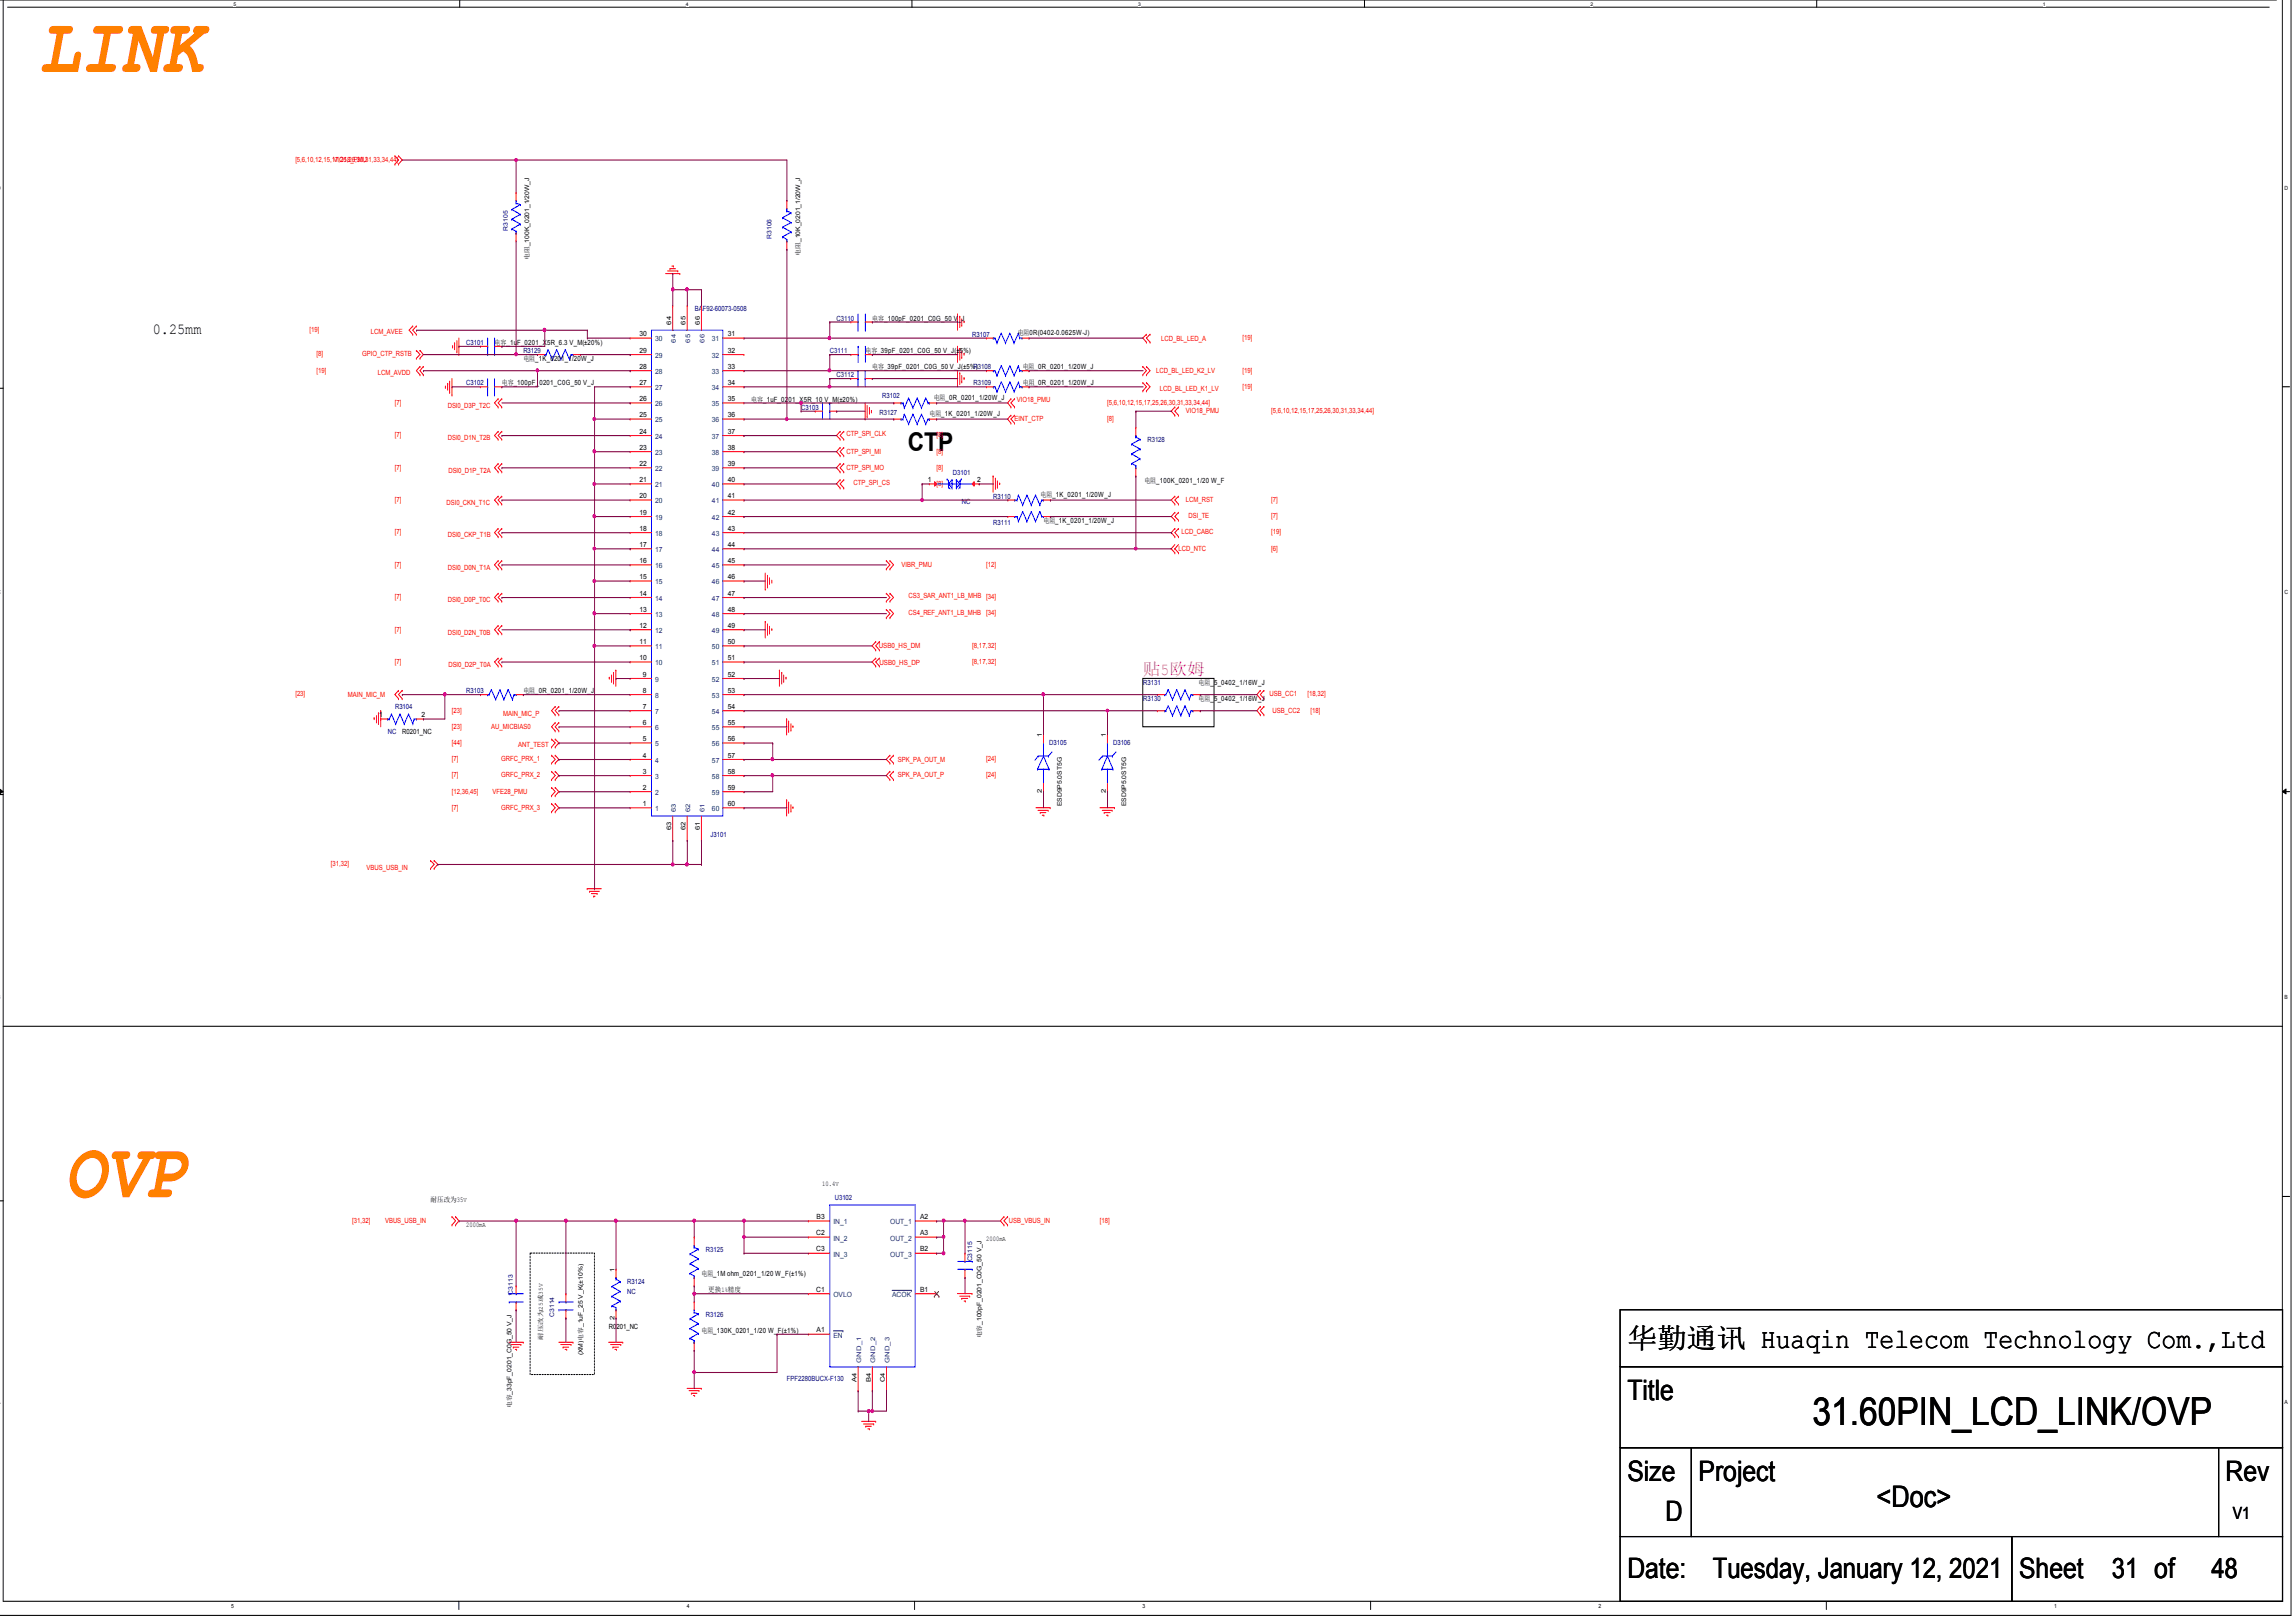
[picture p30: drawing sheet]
<svg xmlns="http://www.w3.org/2000/svg" width="297mm" height="210mm" viewBox="0 0 297 210" stroke-linecap="round" stroke-linejoin="round" font-family="sans-serif">
<defs><g id="words">
<g font-size="10" fill="#ff8000">
<text x="5" y="9.3">LINK</text>
<text x="8.3" y="154.9">OVP</text>
</g>
<text font-size="5" x="234.5" y="184.4">31.60PIN_LCD_LINK/OVP</text>
<text font-size="3.8" x="242.8" y="195">&lt;Doc&gt;</text>
<g font-size="3.6">
<text x="210.5" y="174.5">华华华华 Huaqin Telecom Technology Com.,Ltd</text>
<text x="210.5" y="181.1">Title</text>
<text x="210.5" y="191.6">Size</text>
<text x="219.7" y="191.6">Project</text>
<text x="287.9" y="191.6">Rev</text>
<text x="215.5" y="196.9">D</text>
<text x="210.5" y="204.2">Date:</text>
<text x="221.6" y="204.2">Tuesday, January 12, 2021</text>
<text x="261.2" y="204.2">Sheet</text>
<text x="273.2" y="204.2">31 of</text>
<text x="286.1" y="204.2">48</text>
</g>
<text font-size="3.3" x="117.4" y="58.4">CTP</text>
<text font-size="2.2" fill="#f0f" x="147.8" y="87.4">贴5毫欧</text>
<text font-size="2.2" x="288.9" y="196.6">V1</text>
<text font-size="2" x="19.8" y="43.3">0.25mm</text>
<g font-size=".9" fill="#f00">
<text x="38.2" y="20.9">[5,6,10,12,15,17,25,26,30,31,33,34,44]</text>
<text x="43.2" y="20.9">VIO18_PMU</text>
<text x="40" y="43">[19]</text>
<text x="40.9" y="46.1">[8]</text>
<text x="46.9" y="46.1">GPIO_CTP_RSTB</text>
<text x="48" y="43.3">LCM_AVEE</text>
<text x="150.2" y="44.1">LCD_BL_LED_A</text>
<text x="160.7" y="44">[19]</text>
<text x="40.9" y="48.2">[19]</text>
<text x="48.9" y="48.5">LCM_AVDD</text>
<text x="51.1" y="52.4">[7]</text>
<text x="57.9" y="52.8">DSI0_D3P_T2C</text>
<text x="131.6" y="52">VIO18_PMU</text>
<text x="143.2" y="52.4">[5,6,10,12,15,17,25,26,30,31,33,34,44]</text>
<text x="149.6" y="48.2">LCD_BL_LED_K2_LV</text>
<text x="150.1" y="50.6">LCD_BL_LED_K1_LV</text>
<text x="153.4" y="53.5">VIO18_PMU</text>
<text x="160.7" y="48.2">[19]</text>
<text x="160.7" y="50.3">[19]</text>
<text x="164.5" y="53.5">[5,6,10,12,15,17,25,26,30,31,33,34,44]</text>
<text x="51.1" y="56.6">[7]</text>
<text x="57.9" y="57">DSI0_D1N_T2B</text>
<text x="109.5" y="58.7">CTP_SPI_MI</text>
<text x="109.5" y="56.5">CTP_SPI_CLK</text>
<text x="121.1" y="58.7">[8]</text>
<text x="121.1" y="56.6">[8]</text>
<text x="131.3" y="54.5">EINT_CTP</text>
<text x="143.2" y="54.5">[8]</text>
<text x="51.1" y="60.8">[7]</text>
<text x="51.1" y="64.9">[7]</text>
<text x="57.7" y="65.4">DSI0_CKN_T1C</text>
<text x="58" y="61.2">DSI0_D1P_T2A</text>
<text x="109.5" y="60.8">CTP_SPI_MO</text>
<text x="110.4" y="62.8">CTP_SPI_CS</text>
<text x="121.1" y="62.9">[8]</text>
<text x="121.1" y="60.8">[8]</text>
<text x="153.4" y="64.9">LCM_RST</text>
<text x="164.5" y="64.9">[7]</text>
<text x="51.1" y="69.2">[7]</text>
<text x="57.9" y="69.6">DSI0_CKP_T1B</text>
<text x="152.5" y="71.3">LCD_NTC</text>
<text x="152.8" y="69.2">LCD_CABC</text>
<text x="153.7" y="67.1">DSI_TE</text>
<text x="164.5" y="71.3">[6]</text>
<text x="164.5" y="69.2">[19]</text>
<text x="164.5" y="67.1">[7]</text>
<text x="51.1" y="73.3">[7]</text>
<text x="51.1" y="77.6">[7]</text>
<text x="57.9" y="73.8">DSI0_D0N_T1A</text>
<text x="57.9" y="77.9">DSI0_D0P_T0C</text>
<text x="116.6" y="73.3">VIBR_PMU</text>
<text x="117.5" y="77.4">CS3_SAR_ANT1_LB_MHB [34]</text>
<text x="127.6" y="73.3">[12]</text>
<text x="51.1" y="81.7">[7]</text>
<text x="57.9" y="82.2">DSI0_D2N_T0B</text>
<text x="113.7" y="83.9">USB0_HS_DM</text>
<text x="117.5" y="79.6">CS4_REF_ANT1_LB_MHB</text>
<text x="125.8" y="83.8">[8,17,32]</text>
<text x="127.6" y="79.6">[34]</text>
<text x="51.1" y="85.9">[7]</text>
<text x="58" y="86.3">DSI0_D2P_T0A</text>
<text x="113.8" y="86.1">USB0_HS_DP</text>
<text x="125.8" y="85.9">[8,17,32]</text>
<text x="38.2" y="90.1">[23]</text>
<text x="45" y="90.2">MAIN_MIC_M</text>
<text x="58.5" y="94.3">[23]</text>
<text x="58.5" y="92.2">[23]</text>
<text x="63.6" y="94.3">AU_MICBIAS0</text>
<text x="65.1" y="92.6">MAIN_MIC_P</text>
<text x="164.2" y="90.1">USB_CC1</text>
<text x="164.6" y="92.2">USB_CC2</text>
<text x="169.1" y="90.1">[18,32]</text>
<text x="169.5" y="92.2">[18]</text>
<text x="58.5" y="96.4">[44]</text>
<text x="58.5" y="98.5">[7]</text>
<text x="58.5" y="100.6">[7]</text>
<text x="64.8" y="98.5">GRFC_PRX_1</text>
<text x="64.8" y="100.6">GRFC_PRX_2</text>
<text x="67" y="96.6">ANT_TEST</text>
<text x="116.2" y="100.6">SPK_PA_OUT_P</text>
<text x="116.2" y="98.6">SPK_PA_OUT_M</text>
<text x="127.6" y="100.6">[24]</text>
<text x="127.6" y="98.5">[24]</text>
<text x="58.5" y="102.7">[12,36,45]</text>
<text x="58.5" y="104.8">[7]</text>
<text x="63.7" y="102.7">VFE28_PMU</text>
<text x="64.8" y="104.8">GRFC_PRX_3</text>
<text x="42.8" y="112.1">[31,32]</text>
<text x="47.4" y="112.5">VBUS_USB_IN</text>
<text x="45.5" y="158.2">[31,32]</text>
<text x="49.8" y="158.2">VBUS_USB_IN</text>
<text x="130.5" y="158.3">USB_VBUS_IN</text>
<text x="142.3" y="158.2">[18]</text>
</g>
<g font-size=".9" fill="#000080">
<text x="89.9" y="40.3">BAF92-60073-0508</text>
<text x="108.2" y="41.5">C3110</text>
<text x="60.3" y="44.6">C3101</text>
<text x="67.7" y="45.7">R3129</text>
<text x="107.4" y="45.7">C3111</text>
<text x="125.8" y="43.6">R3107</text>
<text x="126" y="47.8">R3108</text>
<text x="60.3" y="49.9">C3102</text>
<text x="103.6" y="53">C3103</text>
<text x="108.2" y="48.8">C3112</text>
<text x="113.8" y="53.7">R3127</text>
<text x="114.1" y="51.6">R3102</text>
<text x="126" y="49.9">R3109</text>
<text x="148.4" y="57.2">R3128</text>
<text x="123.3" y="61.4">D3101</text>
<text x="124.5" y="65.2">NC</text>
<text x="128.5" y="64.6">R3110</text>
<text x="128.5" y="67.9">R3111</text>
<text x="60.3" y="89.7">R3103</text>
<text x="147.9" y="88.7">R3131</text>
<text x="50.2" y="94.9">NC</text>
<text x="51.1" y="91.8">R3104</text>
<text x="147.9" y="90.8">R3130</text>
<text x="135.7" y="96.4">D3105</text>
<text x="144" y="96.4">D3106</text>
<text x="91.9" y="108.4">J3101</text>
<text x="108" y="155.3">U3102</text>
<text x="81.1" y="166.2">R3124</text>
<text x="81.1" y="167.5">NC</text>
<text x="91.3" y="162">R3125</text>
<text x="91.3" y="170.4">R3126</text>
<text x="101.8" y="178.8">FPF2280BUCX-F130</text>
</g>
<g font-size=".9">
<text x="112.8" y="41.5">电电_100pF_0201_C0G_50 V_J</text>
<text x="64" y="44.6">电电_1uF_0201_X5R_6.3 V_M(±20%)</text>
<text x="67.7" y="46.8">电电_1K_0201_1/20W_J</text>
<text x="82.7" y="47.7">28</text>
<text x="82.7" y="45.6">29</text>
<text x="82.7" y="43.5">30</text>
<text x="94.2" y="43.5">31</text>
<text x="94.2" y="45.6">32</text>
<text x="94.2" y="47.7">33</text>
<text x="112" y="45.7">电电_39pF_0201_C0G_50 V_J(±5%)</text>
<text x="112.8" y="47.8">电电_39pF_0201_C0G_50 V_J(±5%)</text>
<text x="131.7" y="43.4">电电0R(0402-0.0625W-J)</text>
<text x="132.3" y="47.8">电电_0R_0201_1/20W_J</text>
<text x="64.9" y="49.9">电电_100pF_0201_C0G_50 V_J</text>
<text x="82.7" y="54">25</text>
<text x="82.7" y="51.9">26</text>
<text x="82.7" y="49.8">27</text>
<text x="94.2" y="49.8">34</text>
<text x="94.2" y="51.9">35</text>
<text x="94.2" y="54">36</text>
<text x="97.2" y="52">电电_1uF_0201_X5R_10 V_M(±20%)</text>
<text x="120.2" y="53.8">电电_1K_0201_1/20W_J</text>
<text x="120.8" y="51.8">电电_0R_0201_1/20W_J</text>
<text x="132.3" y="49.9">电电_0R_0201_1/20W_J</text>
<text x="82.7" y="58.2">23</text>
<text x="82.7" y="56.1">24</text>
<text x="94.2" y="56.1">37</text>
<text x="94.2" y="58.2">38</text>
<text x="82.7" y="64.5">20</text>
<text x="82.7" y="62.4">21</text>
<text x="82.7" y="60.3">22</text>
<text x="94.2" y="60.3">39</text>
<text x="94.2" y="62.4">40</text>
<text x="94.2" y="64.5">41</text>
<text x="120.1" y="62.4">1</text>
<text x="126.4" y="62.4">2</text>
<text x="134.6" y="64.3">电电_1K_0201_1/20W_J</text>
<text x="148.1" y="62.5">电电_100K_0201_1/20 W_F</text>
<text x="82.7" y="70.8">17</text>
<text x="82.7" y="68.7">18</text>
<text x="82.7" y="66.6">19</text>
<text x="94.2" y="66.6">42</text>
<text x="94.2" y="68.7">43</text>
<text x="94.2" y="70.8">44</text>
<text x="135" y="67.7">电电_1K_0201_1/20W_J</text>
<text x="82.7" y="77.1">14</text>
<text x="82.7" y="74.9">15</text>
<text x="82.7" y="72.9">16</text>
<text x="94.2" y="72.9">45</text>
<text x="94.2" y="74.9">46</text>
<text x="94.2" y="77.1">47</text>
<text x="82.7" y="83.3">11</text>
<text x="82.7" y="81.3">12</text>
<text x="82.7" y="79.2">13</text>
<text x="94.2" y="79.2">48</text>
<text x="94.2" y="81.3">49</text>
<text x="94.2" y="83.3">50</text>
<text x="67.7" y="89.7">电电_0R_0201_1/20W_J</text>
<text x="82.7" y="85.4">10</text>
<text x="83.2" y="89.6">8</text>
<text x="83.2" y="87.6">9</text>
<text x="94.2" y="85.4">51</text>
<text x="94.2" y="87.6">52</text>
<text x="94.2" y="89.6">53</text>
<text x="155.1" y="88.7">电电_5_0402_1/16W_J</text>
<text x="49.1" y="92.8">1</text>
<text x="52" y="94.9">R0201_NC</text>
<text x="54.5" y="92.8">2</text>
<text x="83.2" y="95.9">5</text>
<text x="83.2" y="93.8">6</text>
<text x="83.2" y="91.7">7</text>
<text x="94.2" y="91.7">54</text>
<text x="94.2" y="93.8">55</text>
<text x="94.2" y="95.9">56</text>
<text x="155.1" y="90.8">电电_5_0402_1/16W_J</text>
<text x="83.2" y="100.1">3</text>
<text x="83.2" y="98">4</text>
<text x="94.2" y="98">57</text>
<text x="94.2" y="100.1">58</text>
<text x="83.2" y="104.3">1</text>
<text x="83.2" y="102.2">2</text>
<text x="94.2" y="102.2">59</text>
<text x="94.2" y="104.3">60</text>
<text x="55.7" y="155.6">耐耐改改35V</text>
<text x="106.4" y="153.5">10.4V</text>
<text x="60.3" y="158.8">2000mA</text>
<text x="105.6" y="159.9">C2</text>
<text x="105.6" y="161.9">C3</text>
<text x="105.6" y="157.8">B3</text>
<text x="119" y="157.8">A2</text>
<text x="119" y="159.9">A3</text>
<text x="119" y="161.9">B2</text>
<text x="127.6" y="160.7">2000mA</text>
<text x="90.7" y="165.1">电电_1M ohm_0201_1/20 W_F(±1%)</text>
<text x="91.6" y="167.2">更更1%精精</text>
<text x="105.6" y="167.2">C1</text>
<text x="119" y="167.2">B1</text>
<text x="78.8" y="172">R0201_NC</text>
<text x="90.7" y="172.5">电电_130K_0201_1/20 W_F(±1%)</text>
<text x="105.6" y="172.4">A1</text>
</g>
<g font-size=".9" fill="#004080">
<text x="84.8" y="46.3">29</text>
<text x="84.8" y="44.2">30</text>
<text x="92.1" y="44.2">31</text>
<text x="92.1" y="46.3">32</text>
<text x="84.8" y="52.6">26</text>
<text x="84.8" y="50.5">27</text>
<text x="84.8" y="48.4">28</text>
<text x="92.1" y="48.4">33</text>
<text x="92.1" y="50.5">34</text>
<text x="92.1" y="52.6">35</text>
<text x="84.8" y="58.9">23</text>
<text x="84.8" y="56.8">24</text>
<text x="84.8" y="54.7">25</text>
<text x="92.1" y="54.7">36</text>
<text x="92.1" y="56.8">37</text>
<text x="92.1" y="58.9">38</text>
<text x="84.8" y="65.1">20</text>
<text x="84.8" y="63.1">21</text>
<text x="84.8" y="61">22</text>
<text x="92.1" y="61">39</text>
<text x="92.1" y="63.1">40</text>
<text x="92.1" y="65.1">41</text>
<text x="84.8" y="71.5">17</text>
<text x="84.8" y="69.4">18</text>
<text x="84.8" y="67.3">19</text>
<text x="92.1" y="67.3">42</text>
<text x="92.1" y="69.4">43</text>
<text x="92.1" y="71.5">44</text>
<text x="84.8" y="77.8">14</text>
<text x="84.8" y="75.6">15</text>
<text x="84.8" y="73.5">16</text>
<text x="92.1" y="73.5">45</text>
<text x="92.1" y="75.6">46</text>
<text x="92.1" y="77.8">47</text>
<text x="84.8" y="81.9">12</text>
<text x="84.8" y="79.8">13</text>
<text x="92.1" y="79.8">48</text>
<text x="92.1" y="81.9">49</text>
<text x="84.8" y="88.2">9</text>
<text x="84.8" y="86.1">10</text>
<text x="84.8" y="84">11</text>
<text x="92.1" y="84">50</text>
<text x="92.1" y="86.1">51</text>
<text x="92.1" y="88.2">52</text>
<text x="84.8" y="94.5">6</text>
<text x="84.8" y="92.4">7</text>
<text x="84.8" y="90.3">8</text>
<text x="92.1" y="90.3">53</text>
<text x="92.1" y="92.4">54</text>
<text x="92.1" y="94.5">55</text>
<text x="84.8" y="100.8">3</text>
<text x="84.8" y="98.7">4</text>
<text x="84.8" y="96.6">5</text>
<text x="92.1" y="96.6">56</text>
<text x="92.1" y="98.7">57</text>
<text x="92.1" y="100.8">58</text>
<text x="84.8" y="105">1</text>
<text x="84.8" y="102.9">2</text>
<text x="92.1" y="102.9">59</text>
<text x="92.1" y="105">60</text>
<text x="107.8" y="158.4">IN_1</text>
<text x="107.8" y="160.5">IN_2</text>
<text x="115.2" y="158.4">OUT_1</text>
<text x="115.2" y="160.5">OUT_2</text>
<text x="107.8" y="167.9">OVLO</text>
<text x="107.8" y="162.6">IN_3</text>
<text x="115.2" y="162.6">OUT_3</text>
<text x="115.4" y="167.9">ACOK</text>
<text x="107.8" y="173.1">EN</text>
</g>
<g font-size=".8" fill="#000080">
<text x="65.7" y="29.8" transform="rotate(-90 65.7 29.8)">R3105</text>
<text x="99.8" y="30.9" transform="rotate(-90 99.8 30.9)">R3106</text>
<text x="66.3" y="167.5" transform="rotate(-90 66.3 167.5)">C3113</text>
<text x="125.8" y="163.2" transform="rotate(-90 125.8 163.2)">C3115</text>
<text x="71.7" y="170.4" transform="rotate(-90 71.7 170.4)">C3114</text>
</g>
<g font-size=".8">
<text x="68.5" y="33.6" transform="rotate(-90 68.5 33.6)">电电_100K_0201_1/20W_J</text>
<text x="103.5" y="33.1" transform="rotate(-90 103.5 33.1)">电电_10K_0201_1/20W_J</text>
<text x="86.8" y="42" transform="rotate(-90 86.8 42)">64</text>
<text x="88.7" y="42" transform="rotate(-90 88.7 42)">65</text>
<text x="90.5" y="42" transform="rotate(-90 90.5 42)">66</text>
<text x="134.8" y="95.4" transform="rotate(-90 134.8 95.4)">1</text>
<text x="143.1" y="95.4" transform="rotate(-90 143.1 95.4)">1</text>
<text x="86.8" y="107.4" transform="rotate(-90 86.8 107.4)">63</text>
<text x="88.7" y="107.4" transform="rotate(-90 88.7 107.4)">62</text>
<text x="90.5" y="107.4" transform="rotate(-90 90.5 107.4)">61</text>
<text x="134.8" y="102.7" transform="rotate(-90 134.8 102.7)">2</text>
<text x="137.4" y="104.3" transform="rotate(-90 137.4 104.3)">ESD9P5.0ST5G</text>
<text x="143.1" y="102.7" transform="rotate(-90 143.1 102.7)">2</text>
<text x="145.7" y="104.3" transform="rotate(-90 145.7 104.3)">ESD9P5.0ST5G</text>
<text x="79.5" y="164.6" transform="rotate(-90 79.5 164.6)">1</text>
<text x="70.2" y="173.4" transform="rotate(-90 70.2 173.4)">耐耐改改25或35V</text>
<text x="79.5" y="170.8" transform="rotate(-90 79.5 170.8)">2</text>
<text x="127" y="173.2" transform="rotate(-90 127 173.2)">电电_100pF_0201_C0G_50 V_J</text>
<text x="75.4" y="175.4" transform="rotate(-90 75.4 175.4)">(XM)电电_1uF_25 V_K(±10%)</text>
<text x="110.8" y="178.8" transform="rotate(-90 110.8 178.8)">A4</text>
<text x="112.6" y="178.8" transform="rotate(-90 112.6 178.8)">B4</text>
<text x="114.5" y="178.9" transform="rotate(-90 114.5 178.9)">C4</text>
<text x="66.2" y="182.2" transform="rotate(-90 66.2 182.2)">电电_33pF_0201_C0G_50 V_J</text>
</g>
<g font-size=".8" fill="#004080">
<text x="87.4" y="44.3" transform="rotate(-90 87.4 44.3)">64</text>
<text x="89.3" y="44.3" transform="rotate(-90 89.3 44.3)">65</text>
<text x="91.1" y="44.3" transform="rotate(-90 91.1 44.3)">66</text>
<text x="87.4" y="105.1" transform="rotate(-90 87.4 105.1)">63</text>
<text x="89.3" y="105.1" transform="rotate(-90 89.3 105.1)">62</text>
<text x="91.1" y="105.1" transform="rotate(-90 91.1 105.1)">61</text>
<text x="111.4" y="176.3" transform="rotate(-90 111.4 176.3)">GND_1</text>
<text x="113.2" y="176.4" transform="rotate(-90 113.2 176.4)">GND_2</text>
<text x="115.1" y="176.4" transform="rotate(-90 115.1 176.4)">GND_3</text>
</g>
<g font-size=".7">
<text x="-.3" y="24.5">D</text>
<text x="295.5" y="24.5">D</text>
<text x="-.3" y="76.9">C</text>
<text x="295.5" y="76.9">C</text>
<text x="295.5" y="129.3">B</text>
<text x="-.3" y="181.7">A</text>
<text x="295.5" y="181.7">A</text>
<text x="29.9" y="208">5</text>
<text x="88.8" y="208">4</text>
<text x="147.8" y="208">3</text>
<text x="206.8" y="208">2</text>
<text x="265.8" y="208">1</text>
</g>
<g font-size=".6">
<text x="30.2" y=".7">5</text>
<text x="88.7" y=".7">4</text>
<text x="147.2" y=".7">3</text>
<text x="205.8" y=".7">2</text>
<text x="264.3" y=".7">1</text>
</g>
</g></defs>
<path d="M.4 -.1v207.3h294.9v-207.2M296.4 0v209.1h-296.5M0 0h294.5M1 .9h292.6" fill="none" stroke="#000" stroke-width=".13"/>
<g fill="#fff">
<path d="M30.2 .1h.4v.7h-.4z"/>
<path d="M29.9 207.4h.3v.8h-.3z"/>
</g>
<path d="M59.5 0v.9M59.4 207.2v1.1" fill="none" stroke="#000" stroke-width=".13"/>
<g fill="#fff">
<path d="M88.7 .1h.4v.7h-.4z"/>
<path d="M88.8 207.4h.4v.8h-.4z"/>
</g>
<path d="M118 0v.9M118.3 207.2v1.1" fill="none" stroke="#000" stroke-width=".13"/>
<g fill="#fff">
<path d="M147.2 .1h.4v.7h-.4z"/>
<path d="M147.8 207.4h.3v.8h-.3z"/>
</g>
<path d="M176.5 0v.9M177.3 207.2v1.1" fill="none" stroke="#000" stroke-width=".13"/>
<g fill="#fff">
<path d="M205.8 .1h.3v.7h-.3z"/>
<path d="M206.8 207.4h.3v.8h-.3z"/>
</g>
<path d="M235 0v.9M236.3 207.2v1.1" fill="none" stroke="#000" stroke-width=".13"/>
<g fill="#fff">
<path d="M264.3 .1h.3v.7h-.3z"/>
<path d="M265.8 207.4h.3v.8h-.3z"/>
<path d="M-.1 23.9h.3v.8h-.3z"/>
<path d="M295.5 23.9h.5v.8h-.5z"/>
<path d="M-.1 76.2h.3v.9h-.3z"/>
<path d="M295.5 76.2h.5v.9h-.5z"/>
</g>
<path d="M0 50.2h.4M295.3 50.1h.9" fill="none" stroke="#000" stroke-width=".13"/>
<g fill="#fff">
<path d="M-.1 128.6h.3v.9h-.3z"/>
<path d="M295.5 128.6h.5v.9h-.5z"/>
</g>
<path d="M0 102.1l.4 .3-.5 .3M0 102.8h.4M295.3 102.4l.4-.3v.6zM295.3 102.4h.9" fill="none" stroke="#000" stroke-width=".13"/>
<path d="M-.1 102.1l.5 .3-.5 .3zM295.3 102.4l.4-.3v.6z" fill="#000"/>
<g fill="#fff">
<path d="M-.1 181h.2v.9h-.2z"/>
<path d="M295.5 181h.4v.9h-.4z"/>
</g>
<path d="M147.8 87.8h9.3v6.3h-9.3zM.4 132.8h294.9M0 155.4h.4M295.3 154.8h.9M209.6 176.9h85.7v10.4h-85.7zM209.6 169.5h85.7v7.4h-85.7zM209.6 187.3h9.2v11.5h-9.2zM209.6 198.8h50.7v8.4h-50.7zM218.8 187.3h68.2v11.5h-68.2zM260.3 198.8h35v8.4h-35zM287 187.3h8.3v11.5h-8.3z" fill="none" stroke="#000" stroke-width=".13"/>
<path d="M68.6 162.2h8.3v15.7h-8.3z" fill="none" stroke="#000" stroke-width=".13" stroke-dasharray=".2 .2"/>
<g fill="none" stroke="#f00" stroke-width=".13">
<path d="M51.1 20.2h.1M51.1 21.2h.1M51.1 20.2l.5 .5-.5 .5M51.6 21.2h.1M51.6 20.2h.1M51.6 20.2l.4 .5-.4 .5M86.1 35.4h1.9M86.4 35.1h1.3M86.7 34.8h.1M86.7 34.8h.7M86.9 34.4h.2M87 39.6h.1"/>
<path d="M87 39.6v3.1M87.1 34.4h.1M87.7 35.1h.1M88 35.4h.1M88.9 39.6h.1M88.9 39.6v3.1M90.7 39.6h.1M90.7 39.6v3.1M53.4 42.2h.1M53.4 43.3h.1M53.4 42.2l-.5 .5 .5 .6M53.9 42.2h.1"/>
<path d="M53.9 43.3h.1M53.9 42.2l-.5 .5 .5 .6M53.9 46.4h.1M53.9 45.3h.1M53.9 45.3l.4 .6-.4 .5M54.3 47.4h.1M54.3 48.5h.1M54.3 47.4l-.4 .6 .4 .5M54.3 45.3h.1M54.3 46.4h.1M54.3 45.3l.5 .6-.5 .5M54.8 47.4h.1"/>
<path d="M54.8 48.5h.1M54.8 47.4l-.5 .6 .5 .5M57.6 50.2h.1M57.6 50v.2M57.9 49.6h.1M57.9 49.6v.9M58.2 50.8h.1M58.2 49.3v1.5M58.5 51.1h.1M58.5 49v2.1M58.6 44.9h.1M58.6 44.7v.2"/>
<path d="M58.8 44.4h.1M58.8 44.4v.9M59.1 45.5h.1M59.1 44.1v1.4M59.4 45.9h.1M59.4 43.7v2.2M62.1 50.1h.1M62.1 50.1h1M64 50.1h.9M64.4 60h.1M64.4 60l-.4 .5 .4 .6M64.4 52.7h.1"/>
<path d="M64.4 51.6h.1M64.4 56.8h.1M64.4 55.8h.1M64.4 51.6l-.4 .5 .4 .6M64.4 55.8l-.4 .6 .4 .4M64.9 60h.1M64.9 60l-.5 .5 .5 .6M64.9 52.7h.1M64.9 51.6h.1M64.9 56.8h.1M64.9 55.8h.1M64.9 51.6l-.5 .5 .5 .6"/>
<path d="M64.9 55.8l-.5 .6 .5 .4M64.9 50.1h.1M81.5 58.5h.1M81.5 58.5h2.8M81.5 54.2h.1M81.5 54.2h2.8M81.5 56.4h.1M81.5 52.1h.1M81.5 50.1h.1M81.5 48h.1M81.5 50.1h2.8M81.5 56.4h2.8"/>
<path d="M81.5 52.1h2.8M81.5 48h2.8M81.5 45.9h.1M81.5 43.8h.1M81.5 45.9h2.8M81.5 43.8h2.8M93.5 48h2.7M93.5 45.9h2.7M93.5 43.8h2.7M93.5 50.1h2.7M93.5 56.4h2.7M93.5 54.2h2.7"/>
<path d="M93.5 52.1h2.7M93.5 58.5h2.7M96.2 43.8h.1M96.2 45.9h.1M96.2 48h.1M96.2 50.1h.1M96.2 52.1h.1M96.2 54.2h.1M96.2 56.4h.1M96.2 58.5h.1M108.7 59h.1M108.7 57.9h.1"/>
<path d="M108.7 56.8h.1M108.7 55.8h.1M108.7 57.9l-.5 .5 .5 .6M108.7 55.8l-.5 .6 .5 .4M109.2 57.9h.1M109.2 59h.1M109.2 55.8h.1M109.2 56.8h.1M109.2 57.9l-.5 .5 .5 .6M109.2 55.8l-.5 .6 .5 .4M110.1 49h.1M110.1 49h.9"/>
<path d="M111.9 54.2h.1M111.9 52.1v2.1M111.9 49h.9M112.2 53.9h.1M112.2 52.5v1.4M112.5 52.8h.1M112.5 52.8v.8M112.7 53.3h.1M112.7 53.1v.2M112.8 49h.1M123.9 44.8h.1M123.9 48h.1"/>
<path d="M123.9 40.6h.1M123.9 40.6v2.1M123.9 44.8v2.1M123.9 48v2.1M124.2 45.1h.1M124.2 48.3h.1M124.2 40.9h.1M124.2 40.9v1.5M124.2 45.1v1.5M124.2 48.3v1.5M124.4 46.3h.1M124.4 49.4h.1"/>
<path d="M124.4 42.1h.1M124.4 41.3v.8M124.4 45.4v.9M124.4 48.6v.8M124.7 45.7h.1M124.7 48.9h.1M124.7 41.6h.1M124.7 41.6v.2M124.7 45.7v.3M124.7 48.9v.2M127.6 43.8h.1M127.6 43.8h.9"/>
<path d="M130.8 54.8h.1M130.8 53.7h.1M130.8 53.7l-.4 .5 .4 .6M130.8 52.7h.1M130.8 51.6h.1M130.8 51.6l-.4 .5 .4 .6M131.3 53.7h.1M131.3 54.8h.1M131.3 53.7l-.5 .5 .5 .6M131.3 51.6h.1M131.3 52.7h.1M131.3 51.6l-.5 .5 .5 .6"/>
<path d="M132.2 43.8h.9M133.1 43.8h.1M147.8 49.5h.1M147.8 50.6h.1M147.8 47.4h.1M147.8 48.5h.1M147.8 49.5l.5 .6-.5 .5M147.8 47.4l.5 .6-.5 .5M148.3 49.5h.1M148.3 50.6h.1M148.3 43.3h.1M148.3 44.3h.1"/>
<path d="M148.3 47.4h.1M148.3 48.5h.1M148.3 49.5l.5 .6-.5 .5M148.3 43.3l-.5 .4 .5 .6M148.3 47.4l.5 .6-.5 .5M148.8 44.3h.1M148.8 43.3h.1M148.8 43.3l-.5 .4 .5 .6M152 52.7h.1M152 53.7h.1M152 52.7l-.5 .5 .5 .5M152.5 53.7h.1"/>
<path d="M152.5 52.7h.1M152.5 52.7l-.5 .5 .5 .5M64.4 61.1h.1M64.4 65.2h.1M64.4 64.2h.1M64.4 64.2l-.4 .5 .4 .5M64.4 69.5h.1M64.4 68.4h.1M64.4 73.6h.1M64.4 72.6h.1M64.4 68.4l-.4 .5 .4 .6M64.4 72.6l-.4 .5 .4 .5"/>
<path d="M64.4 77.8h.1M64.4 76.8h.1M64.4 76.8l-.4 .5 .4 .5M64.9 61.1h.1M64.9 65.2h.1M64.9 64.2h.1M64.9 64.2l-.5 .5 .5 .5M64.9 69.5h.1M64.9 68.4h.1M64.9 73.6h.1M64.9 72.6h.1M64.9 68.4l-.5 .5 .5 .6"/>
<path d="M64.9 72.6l-.5 .5 .5 .5M64.9 77.8h.1M64.9 76.8h.1M64.9 76.8l-.5 .5 .5 .5M81.5 79.4h.1M81.5 77.3h.1M81.5 79.4h2.8M81.5 77.3h2.8M81.5 75.2h.1M81.5 73.1h.1M81.5 71h.1M81.5 66.8h.1"/>
<path d="M81.5 75.2h2.8M81.5 73.1h2.8M81.5 71h2.8M81.5 66.8h2.8M81.5 68.9h.1M81.5 68.9h2.8M81.5 60.5h.1M81.5 60.5h2.8M81.5 64.7h.1M81.5 62.6h.1M81.5 64.7h2.8M81.5 62.6h2.8"/>
<path d="M93.5 66.8h2.7M93.5 64.7h2.7M93.5 62.6h2.7M93.5 60.5h2.7M93.5 75.2h2.7M93.5 73.1h2.7M93.5 71h2.7M93.5 68.9h2.7M93.5 79.4h2.7M93.5 77.3h2.7M96.2 60.5h.1M96.2 62.6h.1"/>
<path d="M96.2 64.7h.1M96.2 66.8h.1M96.2 68.9h.1M96.2 71h.1M96.2 73.1h.1M96.2 75.2h.1M96.2 77.3h.1M96.2 79.4h.1M99 76.2h.1M99 74.2v2M99.3 76h.1M99.3 74.5v1.5"/>
<path d="M99.6 74.8h.1M99.6 74.8v.8M99.9 75.3h.1M99.9 75.1v.2M108.7 63.2h.1M108.7 62.1h.1M108.7 61.1h.1M108.7 60h.1M108.7 62.1l-.5 .5 .5 .6M108.7 60l-.5 .5 .5 .6M109.2 62.1h.1M109.2 63.2h.1"/>
<path d="M109.2 60h.1M109.2 61.1h.1M109.2 62.1l-.5 .5 .5 .6M109.2 60l-.5 .5 .5 .6M114.7 78.9h.1M114.7 79.9h.1M114.7 76.8h.1M114.7 77.8h.1M114.7 78.9l.4 .5-.4 .5M114.7 76.8l.4 .5-.4 .5M114.7 72.6h.1M114.7 73.6h.1"/>
<path d="M114.7 72.6l.4 .5-.4 .5M115.1 78.9h.1M115.1 79.9h.1M115.1 76.8h.1M115.1 77.8h.1M115.1 78.9l.5 .5-.5 .5M115.1 76.8l.5 .5-.5 .5M115.1 72.6h.1M115.1 73.6h.1M115.1 72.6l.5 .5-.5 .5M128.5 61.6h.1M128.5 61.6v2.1"/>
<path d="M128.8 61.9h.1M128.8 61.9v1.4M129 63.1h.1M129 62.2v.9M129.3 62.5h.1M129.3 62.5v.2M151.5 71h.1M151.5 71l.5 .5M152 71h.1M152 71.5h.1M152 68.4h.1M152 69.5h.1"/>
<path d="M152 66.3h.1M152 67.3h.1M152 64.2h.1M152 65.2h.1M152 71l.5 .5M152 70.5l-.5 .5M152 68.4l-.5 .5 .5 .6M152 66.3l-.5 .5 .5 .5M152 64.2l-.5 .5 .5 .5M152.5 71.5h.1M152.5 69.5h.1M152.5 68.4h.1"/>
<path d="M152.5 67.3h.1M152.5 66.3h.1M152.5 65.2h.1M152.5 64.2h.1M152.5 70.5l-.5 .5M152.5 68.4l-.5 .5 .5 .6M152.5 66.3l-.5 .5 .5 .5M152.5 64.2l-.5 .5 .5 .5M48.4 92.9h.1M48.4 92.9v.2M48.7 93.4h.1M48.7 92.6v.8"/>
<path d="M49 92.3h.1M49 92.3v1.5M49.3 92h.1M49.3 92v2.1M51.6 89.3h.1M51.6 90.4h.1M51.6 89.3l-.5 .6 .5 .5M52 89.3h.1M52 90.4h.1M52 89.3l-.4 .6 .4 .5M64.4 86.2h.1M64.4 85.2h.1"/>
<path d="M64.4 85.2l-.4 .5 .4 .5M64.4 82h.1M64.4 81h.1M64.4 81l-.4 .5 .4 .5M64.9 86.2h.1M64.9 85.2h.1M64.9 85.2l-.5 .5 .5 .5M64.9 82h.1M64.9 81h.1M64.9 81l-.5 .5 .5 .5M71.4 95.7h.1M71.4 96.7h.1"/>
<path d="M71.4 95.7l.4 .4-.4 .6M71.4 98.8h.1M71.4 97.7h.1M71.4 99.8h.1M71.4 97.7l.4 .6-.4 .5M71.4 99.8l.4 .6-.4 .5M71.8 96.7h.1M71.8 95.7h.1M71.8 95.7l.5 .4-.5 .6M71.8 93.5h.1M71.8 94.6h.1M71.8 92.5h.1"/>
<path d="M71.8 91.4h.1M71.8 93.5l-.4 .6 .4 .5M71.8 91.4l-.4 .6 .4 .5M71.8 97.7h.1M71.8 98.8h.1M71.8 99.8h.1M71.8 97.7l.5 .6-.5 .5M71.8 99.8l.5 .6-.5 .5M72.3 93.5h.1M72.3 94.6h.1M72.3 92.5h.1M72.3 91.4h.1"/>
<path d="M72.3 93.5l-.5 .6 .5 .5M72.3 91.4l-.5 .6 .5 .5M78.8 87.6h.1M78.8 87.6v.3M79.1 88.2h.1M79.1 87.4v.8M79.4 87h.1M79.4 87v1.5M79.7 86.7h.1M79.7 86.7v2.1M81.5 98.3h.1M81.5 96.1h.1"/>
<path d="M81.5 98.3h2.8M81.5 96.1h2.8M81.5 94.1h.1M81.5 92h.1M81.5 89.9h.1M81.5 87.8h.1M81.5 85.7h.1M81.5 94.1h2.8M81.5 92h2.8M81.5 89.9h2.8M81.5 87.8h2.8M81.5 85.7h2.8"/>
<path d="M81.5 83.6h.1M81.5 81.5h.1M81.5 83.6h2.8M81.5 81.5h2.8M93.5 85.7h2.7M93.5 83.6h2.7M93.5 81.5h2.7M93.5 94.1h2.7M93.5 92h2.7M93.5 89.9h2.7M93.5 87.8h2.7M93.5 98.3h2.7"/>
<path d="M93.5 96.1h2.7M96.2 81.5h.1M96.2 83.6h.1M96.2 85.7h.1M96.2 87.8h.1M96.2 89.9h.1M96.2 92h.1M96.2 94.1h.1M96.2 96.1h.1M96.2 98.3h.1M99 80.4h.1M99 80.4v2.2"/>
<path d="M99.3 80.8h.1M99.3 80.8v1.4M99.6 81.9h.1M99.6 81.1v.8M99.9 81.4h.1M99.9 81.4v.2M100.8 86.7h.1M100.8 86.7v2.1M101.1 87h.1M101.1 87v1.5M101.4 88.2h.1M101.4 87.4v.8"/>
<path d="M101.7 87.6h.1M101.7 87.6v.3M101.8 93h.1M101.8 93v2.1M102 93.3h.1M102 93.3v1.5M102.3 94.5h.1M102.3 93.7v.8M102.6 94h.1M102.6 94v.1M113.3 84.1h.1M113.3 83h.1"/>
<path d="M113.3 86.2h.1M113.3 85.2h.1M113.3 83l-.5 .6 .5 .5M113.3 85.2l-.5 .5 .5 .5M113.8 83h.1M113.8 84.1h.1M113.8 85.2h.1M113.8 86.2h.1M113.8 83l-.5 .6 .5 .5M113.8 85.2l-.5 .5 .5 .5M115.1 99.8h.1M115.1 98.8h.1"/>
<path d="M115.1 97.7h.1M115.1 99.8l-.4 .6 .4 .5M115.1 97.7l-.4 .6 .4 .5M115.6 99.8h.1M115.6 97.7h.1M115.6 98.8h.1M115.6 99.8l-.5 .6 .5 .5M115.6 97.7l-.5 .6 .5 .5M163 89.4h.1M163 90.4h.1M163 92.5h.1M163 91.4h.1"/>
<path d="M163 89.4l-.4 .5 .4 .5M163 91.4l-.4 .6 .4 .5M163.5 90.4h.1M163.5 89.4h.1M163.5 91.4h.1M163.5 92.5h.1M163.5 89.4l-.5 .5 .5 .5M163.5 91.4l-.5 .6 .5 .5M55.7 112.4h.1M55.7 111.4h.1M55.7 111.4l.5 .5-.5 .5M56.2 111.4h.1"/>
<path d="M56.2 112.4h.1M56.2 111.4l.4 .5-.4 .5M71.4 103h.1M71.4 101.9h.1M71.4 101.9l.4 .5-.4 .6M71.4 100.9h.1M71.4 105.1h.1M71.4 104h.1M71.4 104l.4 .5-.4 .6M71.8 101.9h.1M71.8 103h.1M71.8 101.9l.5 .5-.5 .6"/>
<path d="M71.8 100.9h.1M71.8 104h.1M71.8 105.1h.1M71.8 104l.5 .5-.5 .6M76 115h.1M76 115h1.8M76.3 115.3h.1M76.3 115.3h1.2M76.5 115.6h.7M76.8 116h.1M76.8 116h.2M77.2 115.6h.1"/>
<path d="M81.5 104.5h.1M81.5 104.5h2.8M81.5 102.4h.1M81.5 100.4h.1M81.5 102.4h2.8M81.5 100.4h2.8M87 108.8h.1M87 105.6v3.2M88.9 108.8h.1M88.9 105.6v3.2M90.7 108.8h.1M90.7 105.6v3.2"/>
<path d="M93.5 104.5h2.7M93.5 102.5h2.7M93.5 100.4h2.7M96.2 100.4h.1M96.2 102.5h.1M96.2 104.5h.1M101.8 103.5h.1M101.8 103.5v2.1M102 103.8h.1M102 103.8v1.5M102.3 105h.1M102.3 104.1v.9"/>
<path d="M102.6 104.4h.1M102.6 104.4v.2M115.1 100.9h.1M115.6 100.9h.1M134 104.5h1.9M134.3 104.9h1.3M134.6 105.2h.1M134.6 105.2h.7M134.8 105.5h.2M135 105.5h.1M135.6 104.9h.1M135.9 104.5h.1"/>
<path d="M142.3 104.5h1.9M142.6 104.9h1.3M142.9 105.2h.1M142.9 105.2h.7M143.2 105.5h.1M143.3 105.5h.1M143.9 104.9h.1M144.2 104.5h.1M58.5 157.5h.1M58.5 158.5h.1M58.5 157.5l.4 .5-.4 .5M58.9 158.5h.1"/>
<path d="M58.9 157.5h.1M58.9 157.5l.5 .5-.5 .5M129.9 157.5h.1M129.9 158.5h.1M129.9 157.5l-.5 .5 .5 .5M130.4 158.5h.1M130.4 157.5h.1M130.4 157.5l-.5 .5 .5 .5M65.9 173.7h1.8M66.1 174h1.3M66.4 174.3h.1M66.4 174.3h.7"/>
<path d="M66.7 174.6h.1M66.8 174.6h.1M67.4 174h.1M67.7 173.7h.1M72.3 173.7h1.8M72.5 174h1.4M72.8 174.3h.1M72.8 174.3h.8M73.1 174.6h.2M73.3 174.6h.1M73.9 174h.1M74.1 173.7h.1"/>
<path d="M78.7 173.7h1.9M79 174h1.3M79.3 174.3h.1M79.3 174.3h.7M79.5 174.6h.3M79.8 174.6h.1M80.3 174h.1M80.6 173.7h.1M88.9 179.7h1.8M89.1 180h1.3M90.4 180h.1M90.7 179.7h.1"/>
<path d="M123.9 167.4h1.8M124.2 167.7h1.2M124.4 168h.1M124.4 168h.8M124.7 168.4h.2M124.9 168.4h.1M125.4 167.7h.1M125.7 167.4h.1M89.4 180.3h.1M89.4 180.3h.8M89.7 180.6h.2M89.9 180.6h.1"/>
<path d="M111.5 183.9h1.8M111.7 184.3h1.3M112 184.6h.1M112 184.6h.7M112.3 184.9h.2M112.5 184.9h.1M113 184.3h.1M113.3 183.9h.1"/>
</g>
<g fill="none" stroke="#00f" stroke-width=".13">
<path d="M63.1 50.1h.1M63.1 51.1h.1M63.1 49v2.1M64 51.1h.1M64 50.1h.1M64 49v2.1M84.3 42.7h9.2v62.9h-9.2zM111 49h.1M111 48h.1M111 48v2.1M111.9 48h.1M111.9 49h.1"/>
<path d="M111.9 48v2.1M128.5 43.8h.1M128.5 43.8h.2M128.7 43.8h.1M128.7 43.8l.3 .6M129 44.4h.1M129.5 43.1h.1M129.5 43.1l.6 1.3M129.5 43.1l-.5 1.3M130.1 44.4h.1M130.6 43.1h.1M130.6 43.1l.6 1.3"/>
<path d="M130.6 43.1l-.5 1.3M131.2 44.4h.1M131.7 43.1h.1M131.7 43.1l.2 .7M131.7 43.1l-.5 1.3M131.9 43.8h.1M131.9 43.8h.3M132.2 43.8h.1M121.2 62.6h.1M121.2 62.6h4.6M122.5 62h.1M122.5 62l.2 .2"/>
<path d="M122.7 62.6h.1M122.7 63.1h.1M122.7 62.2h.1M122.7 62.6l.5 .6M122.7 63.1l.2 .2M122.7 62.2v.9M123.2 63.2h.1M123.2 62.1h.1M123.2 62.1v1.1M123.2 62.1l-.5 .5M123.7 63.2h.1M123.7 62.1h.1"/>
<path d="M123.7 62.1l.5 .5M123.7 62.1v1.1M124.2 62.6h.1M124.2 63.1h.1M124.2 62.2h.1M124.2 62.6l-.5 .6M124.2 63.1l-.2 .2M124.2 62.2v.9M124.4 62h.1M124.4 62l-.2 .2"/>
</g>
<path d="M120.9 62.3l.3 .3-.3 .3z" fill="#f00"/>
<path d="M120.2 62.6h.1M120.2 62.6h1M120.9 62.3l.3 .3-.3 .3z" fill="none" stroke="#f00" stroke-width=".13"/>
<path d="M126 62.3v.6l-.2-.3z" fill="#f00"/>
<g fill="none" stroke="#f00" stroke-width=".13">
<path d="M66.8 31.2h.1M66.8 24.9h.1M66.8 24.9v1M66.8 30.2v1M101.8 32.3h.1M101.8 25.9h.1M101.8 25.9v1.1M101.8 31.2v1.1M62.2 44.8h.1M62.2 44.8h.9M64 44.8h.9M64.9 44.8h.1"/>
<path d="M69.5 45.9h.1M69.5 45.9h1M74.2 45.9h.9M75.1 45.9h.1M105.5 53.2h.1M105.5 53.2h.9M107.3 53.2h.9M108.2 53.2h.1M110.1 41.7h.1M110.1 41.7h.9M110.1 45.9h.1M110.1 45.9h.9"/>
<path d="M112 41.7h.8M112 45.9h.9M112.8 41.7h.1M112.9 45.9h.1M115.6 54.2h.1M115.6 54.2h1M115.6 52.1h.1M115.6 52.1h1M120.2 54.2h1M120.2 52.1h1M121.2 54.2h.1M121.2 52.1h.1"/>
<path d="M127.6 48h.1M127.6 48h.9M127.6 50.1h.1M127.6 50.1h.9M132.2 48h.9M132.2 50.1h.9M133.1 48h.1M133.1 50.1h.1M146.9 55.3h.1M146.9 55.3v1.1M125.8 62.6h.9M126 62.3v.6l-.2-.3z"/>
<path d="M126.7 62.6h.1M130.4 66.8h.1M130.4 66.8h.9M130.4 64.7h.1M130.4 64.7h.9M135 66.8h.9M135 64.7h.9M135.9 66.8h.1M135.9 64.7h.1M146.9 61.6h.1M146.9 60.5v1.1M49.3 93h.1"/>
<path d="M49.3 93h.9M53.9 93h.9M54.8 93h.1M62.2 89.9h.1M62.2 89.9h.9M66.8 89.9h.9M67.7 89.9h.1M135 95.1h.1M135 95.1v1.1M143.3 95.1h.1M143.3 95.1v1M149.7 89.9h.1"/>
<path d="M149.7 89.9h1M149.7 92h.1M149.7 92h1M154.3 89.9h1M154.3 92h1M155.3 89.9h.1M155.3 92h.1M135 102.5h.1M135 101.4v1.1M143.3 102.5h.1M143.3 101.4v1.1M104.6 158h.1"/>
<path d="M104.6 158h2.7M118.4 158h2.8M121.2 158h.1M66.8 166.4h.1M66.8 169.5h.1M66.8 166.4v1M66.8 168.5v1M73.2 167.4h.1M73.2 170.6h.1M73.2 167.4v1.1M73.2 169.5v1.1M79.7 164.3h.1"/>
<path d="M79.7 170.6h.1M79.7 164.3v1M79.7 169.5v1.1M89.8 174.7h.1M89.8 168.5h.1M89.8 168.5v1M89.8 173.7v1M89.8 166.4h.1M89.8 160.1h.1M89.8 160.1v1.1M89.8 165.3v1.1M104.6 172.7h.1"/>
<path d="M104.6 172.7h2.7M104.6 167.4h.1M104.6 160.1h.1M104.6 160.1h2.7M104.6 167.4h2.7M104.6 162.2h.1M104.6 162.2h2.7M111 180h.1M111 176.9v3.1M112.9 180h.1M112.9 176.9v3.1M114.7 180h.1"/>
<path d="M114.7 176.9v3.1M118.4 160.1h2.8M118.4 167.4h2.8M118.4 162.2h2.8M121.2 160.1h.1M121.2 167.4h.1M121.2 162.2h.1M124.8 165.3h.1M124.8 162.2h.1M124.8 162.2v1M124.8 164.3v1"/>
</g>
<g fill="none" stroke="#00f" stroke-width=".13">
<path d="M66.2 27.1h.1M66.2 28.4h.1M66.2 29.6h.1M66.2 27.1l1.1 .6M66.2 28.4l1.1 .6M66.2 29.6l.6 .3M66.8 25.9h.1M66.8 30.2h.1M66.8 26.3h.1M66.8 29.9h.1M66.8 25.9v.4M66.8 29.9v.3"/>
<path d="M66.8 26.3l.5 .2M67.3 26.5h.1M67.3 27.7h.1M67.3 29h.1M67.3 26.5l-1.1 .6M67.3 27.7l-1.1 .7M67.3 29l-1.1 .6M101.2 28.2h.1M101.2 29.4h.1M101.2 30.7h.1M101.2 28.2l1.2 .6M101.2 29.4l1.2 .6"/>
<path d="M101.2 30.7l.6 .3M101.8 27h.1M101.8 31.2h.1M101.8 27.3h.1M101.8 31h.1M101.8 27v.3M101.8 31v.2M101.8 27.3l.6 .2M102.4 27.5h.1M102.4 28.8h.1M102.4 30h.1M102.4 27.5l-1.2 .7"/>
<path d="M102.4 28.8l-1.2 .6M102.4 30l-1.2 .7M63.1 44.8h.1M63.1 45.9h.1M63.1 43.8v2.1M64 45.9h.1M64 44.8h.1M64 43.8v2.1M70.5 45.9h.1M70.5 45.9h.2M70.7 45.9h.1M70.9 45.3h.1"/>
<path d="M70.9 45.3l.6 1.2M70.9 45.3l-.2 .6M71.5 46.5h.1M72 45.3h.1M72 45.3l.6 1.2M72 45.3l-.5 1.2M72.6 46.5h.1M73.1 45.3h.1M73.1 45.3l.6 1.2M73.1 45.3l-.5 1.2M73.7 46.5h.1M73.9 45.9h.1"/>
<path d="M73.9 45.9h.3M73.9 45.9l-.2 .6M74.2 45.9h.1M106.4 53.2h.1M106.4 52.1h.1M106.4 52.1v2.1M107.3 52.1h.1M107.3 53.2h.1M107.3 52.1v2.1M111 41.7h.1M111 42.7h.1M111 40.6v2.1"/>
<path d="M111 45.9h.1M111 44.8h.1M111 44.8v2.1M112 42.7h.1M112 41.7h.1M112 40.6v2.1M112 44.8h.1M112 45.9h.1M112 44.8v2.1M116.6 54.2h.1M116.6 52.1h.1M116.6 54.2h.2"/>
<path d="M116.6 52.1h.2M116.8 54.2h.1M116.8 52.1h.1M116.8 52.1l.2 .7M117 53.6h.1M117 52.8h.1M117 53.6l-.2 .6M117 53.6l.5 1.3M117.5 54.9h.1M117.5 51.5h.1M117.5 51.5l-.5 1.3M117.5 51.5l.6 1.3"/>
<path d="M118.1 53.6h.1M118.1 52.8h.1M118.1 53.6l-.6 1.3M118.1 53.6l.6 1.3M118.7 54.9h.1M118.7 51.5h.1M118.7 51.5l-.6 1.3M118.7 51.5l.5 1.3M119.2 53.6h.1M119.2 52.8h.1M119.2 53.6l-.5 1.3M119.2 53.6l.6 1.3"/>
<path d="M119.8 54.9h.1M119.8 51.5h.1M119.8 51.5l-.6 1.3M119.8 51.5l.3 .6M120.1 54.2h.1M120.1 52.1h.1M120.1 54.2l-.3 .7M120.2 54.2h.1M120.2 52.1h.1M128.5 48h.1M128.5 48h.2M128.5 50.1h.1"/>
<path d="M128.5 50.1h.2M128.7 48h.1M128.7 48l.3 .6M128.7 50.1h.1M128.7 50.1l.3 .6M129 48.6h.1M129 50.7h.1M129.5 47.3h.1M129.5 47.3l.6 1.3M129.5 47.3l-.5 1.3M129.5 49.4h.1M129.5 49.4l.6 1.3"/>
<path d="M129.5 49.4l-.5 1.3M130.1 48.6h.1M130.1 50.7h.1M130.6 47.3h.1M130.6 47.3l.6 1.3M130.6 47.3l-.5 1.3M130.7 49.4h.1M130.7 49.4l.5 1.3M130.7 49.4l-.6 1.3M131.2 48.6h.1M131.2 50.7h.1M131.8 47.3h.1"/>
<path d="M131.8 47.3l.1 .7M131.8 47.3l-.6 1.3M131.8 49.4h.1M131.8 49.4l.1 .7M131.8 49.4l-.6 1.3M131.9 48h.1M131.9 48h.3M131.9 50.1h.1M131.9 50.1h.3M132.2 48h.1M132.2 50.1h.1M146.4 58.7h.1"/>
<path d="M146.4 57.5h.1M146.4 58.7l1.1 .7M146.4 57.5l1.1 .6M146.9 56.4h.1M146.9 56.6h.1M146.9 56.4v.2M146.9 56.6l.6 .3M147.5 59.4h.1M147.5 58.1h.1M147.5 56.9h.1M147.5 59.4l-1.1 .6M147.5 58.1l-1.1 .6"/>
<path d="M147.5 56.9l-1.1 .6M131.3 66.8h.1M131.3 64.7h.1M131.3 66.8h.3M131.3 64.7h.3M131.6 66.8h.1M131.6 64.7h.1M131.6 66.8l.2 .7M131.8 67.5h.1M131.8 64.1h.1M131.8 64.1l-.2 .6M131.8 64.1l.5 1.2"/>
<path d="M132.3 66.2h.1M132.3 65.3h.1M132.3 66.2l-.5 1.3M132.3 66.2l.6 1.3M132.9 67.5h.1M132.9 64.1h.1M132.9 64.1l-.6 1.2M132.9 64.1l.5 1.2M133.4 66.2h.1M133.4 65.3h.1M133.4 66.2l-.5 1.3M133.4 66.2l.6 1.3"/>
<path d="M134 67.5h.1M134 64.1h.1M134 64.1l-.6 1.2M134 64.1l.5 1.2M134.5 66.2h.1M134.5 65.3h.1M134.5 66.2l-.5 1.3M134.5 66.2l.3 .6M134.8 66.8h.1M134.8 64.7h.1M134.8 66.8h.2M134.8 64.7h.2"/>
<path d="M134.8 64.7l-.3 .6M135 66.8h.1M135 64.7h.1M146.4 60h.1M146.4 60l.5 .2M146.9 60.5h.1M146.9 60.2h.1M146.9 60.2v.3M50.2 93h.1M50.2 93h.2M50.4 93h.1M50.6 92.4h.1"/>
<path d="M50.6 92.4l.6 1.3M50.6 92.4l-.2 .6M51.2 93.7h.1M51.7 92.4h.1M51.7 92.4l.6 1.3M51.7 92.4l-.5 1.3M52.3 93.7h.1M52.9 92.4h.1M52.9 92.4l.5 1.3M52.9 92.4l-.6 1.3M53.4 93.7h.1M53.6 93h.1"/>
<path d="M53.6 93h.3M53.6 93l-.2 .7M53.9 93h.1M63.1 89.9h.1M63.1 89.9h.2M63.3 89.9h.1M63.6 89.3h.1M63.6 89.3l.5 1.2M63.6 89.3l-.3 .6M64.1 90.5h.1M64.7 89.3h.1M64.7 89.3l.5 1.2"/>
<path d="M64.7 89.3l-.6 1.2M65.2 90.5h.1M65.7 89.3h.1M65.7 89.3l.6 1.2M65.7 89.3l-.5 1.2M66.3 90.5h.1M66.5 89.9h.1M66.5 89.9h.3M66.5 89.9l-.2 .6M66.8 89.9h.1M134.2 99.5h.1M134.2 99.5h1.5"/>
<path d="M134.3 97.8h.1M134.3 97.8h1.3M134.3 97.8l-.4 .6M135 99.5h.1M135 96.2h.1M135 97.8h.1M135 97.2h.1M135 96.2v1.6M135 99.5v1.8M135 97.8l-.8 1.7M135 97.8l.7 1.7M135.6 97.8h.1"/>
<path d="M135.7 99.5h.1M136.1 97.3l-.5 .5M142.5 99.5h.1M142.5 99.5h1.5M142.6 97.8h.1M142.6 97.8l-.4 .6M142.6 97.8h1.3M143.3 99.5h.1M143.3 96.1h.1M143.3 97.8h.1M143.3 97.2h.1M143.3 96.1v1.7"/>
<path d="M143.3 99.5v1.8M143.3 97.8l-.8 1.7M143.3 97.8l.7 1.7M143.9 97.8h.1M144 99.5h.1M144.4 97.3l-.5 .5M150.7 89.9h.1M150.7 92h.1M150.8 89.9h.1M150.8 92h.1M151.1 89.3h.1M151.1 89.3l.6 1.2"/>
<path d="M151.1 89.3l-.3 .6M151.1 91.4h.1M151.1 91.4l.6 1.2M151.1 91.4l-.3 .6M151.7 90.5h.1M151.7 92.6h.1M152.2 89.3h.1M152.2 89.3l.6 1.2M152.2 89.3l-.5 1.2M152.2 91.4h.1M152.2 91.4l.6 1.2M152.2 91.4l-.5 1.2"/>
<path d="M152.8 90.5h.1M152.8 92.6h.1M153.3 89.3h.1M153.3 89.3l.6 1.2M153.3 89.3l-.5 1.2M153.3 91.4h.1M153.3 91.4l.6 1.2M153.3 91.4l-.5 1.2M153.9 90.5h.1M153.9 92.6h.1M154.1 89.9h.1M154.1 89.9h.2"/>
<path d="M154.1 89.9l-.2 .6M154.1 92h.1M154.1 92h.2M154.1 92l-.2 .6M154.3 89.9h.1M154.3 92h.1M107.3 155.9h11.1v21h-11.1zM65.9 167.4h.1M65.9 168.5h.1M65.9 168.5h1.8M65.9 167.4h1.8M66.8 167.4h.1"/>
<path d="M66.8 168.5h.1M72.3 168.5h.1M72.3 169.5h.1M72.3 168.5h1.9M72.3 169.5h1.9M73.2 168.5h.1M73.2 169.5h.1M79.1 169h.1M79.1 167.8h.1M79.1 166.5h.1M79.1 169l.6 .2M79.1 167.8l1.1 .6"/>
<path d="M79.1 166.5l1.1 .6M79.7 169.5h.1M79.7 165.3h.1M79.7 169.2h.1M79.7 165.5h.1M79.7 165.3v.2M79.7 169.2v.3M79.7 165.5l.5 .4M80.2 168.4h.1M80.2 167.1h.1M80.2 165.9h.1M80.2 168.4l-1.1 .6"/>
<path d="M80.2 167.1l-1.1 .7M80.2 165.9l-1.1 .6M89.3 170.7h.1M89.3 171.9h.1M89.3 173.2h.1M89.3 170.7l1.1 .6M89.3 171.9l1.1 .7M89.3 173.2l.5 .3M89.3 162.3h.1M89.3 163.5h.1M89.3 164.8h.1M89.3 162.3l1.1 .6"/>
<path d="M89.3 163.5l1.1 .7M89.3 164.8l.5 .3M89.8 169.5h.1M89.8 173.7h.1M89.8 169.8h.1M89.8 173.5h.1M89.8 169.5v.3M89.8 173.5v.2M89.8 169.8l.6 .2M89.8 161.2h.1M89.8 165.3h.1M89.8 161.5h.1"/>
<path d="M89.8 165.1h.1M89.8 161.2v.3M89.8 165.1v.2M89.8 161.5l.6 .1M90.4 170h.1M90.4 171.3h.1M90.4 172.6h.1M90.4 170l-1.1 .7M90.4 171.3l-1.1 .6M90.4 172.6l-1.1 .6M90.4 161.6h.1M90.4 162.9h.1"/>
<path d="M90.4 164.2h.1M90.4 161.6l-1.1 .7M90.4 162.9l-1.1 .6M90.4 164.2l-1.1 .6M123.9 164.3h1.9M123.9 163.2h1.9M124.8 164.3h.1M124.8 163.2h.1M125.8 164.3h.1M125.8 163.2h.1"/>
</g>
<path d="M107.8 172.2h1.3M109.1 172.2h.1M115.4 167h2.5M117.9 167h.1" fill="none" stroke="#004080" stroke-width=".13"/>
<path d="M120.9 167.8h.1M120.9 167.1l.6 .7M121.4 167.1l-.5 .7M121.5 167.8h.1" fill="none" stroke="#804000" stroke-width=".13"/>
<path d="M107.4 43.8h.1M107.4 43.8h20.2M133.1 50.1h.1M133.1 48h.1M133.1 43.8h.1M133.1 50.1h14.8M133.1 48h14.8M133.1 43.8h14.8M96.3 104.5h.1M96.3 104.5h5.5" fill="none" stroke="#800040" stroke-width=".13"/>
<path d="M107.2 43.6h.2v.3h-.2z" fill-rule="evenodd" fill="#f0f"/>
<path d="M107.2 43.6h.2v.3h-.2z" fill="none" stroke="#f0f" stroke-width=".13"/>
<path d="M107.4 48h.1M107.4 48h20.2" fill="none" stroke="#800040" stroke-width=".13"/>
<path d="M107.2 47.8h.2v.3h-.2z" fill-rule="evenodd" fill="#f0f"/>
<path d="M107.2 47.8h.2v.3h-.2z" fill="none" stroke="#f0f" stroke-width=".13"/>
<path d="M107.4 45.9h.1M107.4 50.1h.1M107.4 45.9h2.7M107.4 45.9v2.1M107.4 50.1h20.2M112.9 45.9h.1M112.9 45.9h11" fill="none" stroke="#800040" stroke-width=".13"/>
<path d="M107.2 49.9h.2v.2h-.2z" fill-rule="evenodd" fill="#f0f"/>
<path d="M107.2 49.9h.2v.2h-.2z" fill="none" stroke="#f0f" stroke-width=".13"/>
<g fill="none" stroke="#800040" stroke-width=".13">
<path d="M52 20.7h14.8M66.8 20.7h.1M101.8 25.9h.1M101.8 32.3h.1M101.8 20.7v5.2M101.8 32.3v21.9M107.4 49h.1M107.4 41.7h.1M107.4 41.7v2.1M107.4 49v1.1M107.4 49h2.7M107.4 41.7h2.7"/>
<path d="M112.9 49h.1M112.9 41.7h.1M112.9 49h11M112.9 41.7h11"/>
</g>
<path d="M101.7 54.1h.2v.1l-.1 .2h-.1z" fill-rule="evenodd" fill="#f0f"/>
<path d="M101.7 54.1h.2v.1l-.1 .2h-.1z" fill="none" stroke="#f0f" stroke-width=".13"/>
<path d="M87 35.4h.1M87 35.4v2.1M101.8 54.2h13.8M115.6 54.2h.1" fill="none" stroke="#800040" stroke-width=".13"/>
<path d="M86.9 37.3h.3v.3h-.3z" fill-rule="evenodd" fill="#f0f"/>
<path d="M86.9 37.3h.3v.3h-.3z" fill="none" stroke="#f0f" stroke-width=".13"/>
<path d="M87 37.5h.1M87 37.5h1.9M87 37.5v2.1M88.9 37.5h.1M88.9 37.5v2.1M56.7 111.9h.1M56.7 111.9h32.2M88.9 111.9h.1" fill="none" stroke="#800040" stroke-width=".13"/>
<path d="M86.9 111.7h.3v.3h-.3z" fill-rule="evenodd" fill="#f0f"/>
<path d="M86.9 111.7h.3v.3h-.3z" fill="none" stroke="#f0f" stroke-width=".13"/>
<path d="M88.9 37.5h.1M88.9 37.5h1.9M90.8 37.5h.1M90.8 37.5v2.1" fill="none" stroke="#800040" stroke-width=".13"/>
<path d="M88.7 37.3h.3v.3h-.3z" fill-rule="evenodd" fill="#f0f"/>
<path d="M88.7 37.3h.3v.3h-.3z" fill="none" stroke="#f0f" stroke-width=".13"/>
<path d="M88.9 108.8h.1M88.9 108.8v3.1" fill="none" stroke="#800040" stroke-width=".13"/>
<path d="M88.7 111.7h.3v.3h-.3z" fill-rule="evenodd" fill="#f0f"/>
<path d="M88.7 111.7h.3v.3h-.3z" fill="none" stroke="#f0f" stroke-width=".13"/>
<g fill="none" stroke="#800040" stroke-width=".13">
<path d="M96.3 43.8h.1M96.3 48h.1M96.3 50.1h.1M96.3 54.2h.1M96.3 43.8h11.1M96.3 48h11.1M96.3 50.1h11.1M96.3 54.2h5.5M87 108.8h.1M87 108.8v3.1M88.9 111.9h1.9M90.8 108.8h.1"/>
<path d="M90.8 111.9h.1M90.8 108.8v3.1M66.8 158h.1M66.8 158v8.4M66.8 158h12.9M73.2 158h.1M73.2 158v9.4"/>
</g>
<path d="M79.5 157.8h.3v.3h-.3z" fill-rule="evenodd" fill="#f0f"/>
<path d="M79.5 157.8h.3v.3h-.3z" fill="none" stroke="#f0f" stroke-width=".13"/>
<path d="M73.1 157.8h.2v.3h-.2z" fill-rule="evenodd" fill="#f0f"/>
<path d="M73.1 157.8h.2v.3h-.2z" fill="none" stroke="#f0f" stroke-width=".13"/>
<path d="M96.3 160.1h.1M96.3 160.1h8.3M124.8 165.3h.1M124.8 165.3v2.1" fill="none" stroke="#800040" stroke-width=".13"/>
<path d="M96.1 159.9h.3v.3h-.3z" fill-rule="evenodd" fill="#f0f"/>
<path d="M96.1 159.9h.3v.3h-.3z" fill="none" stroke="#f0f" stroke-width=".13"/>
<path d="M96.3 158h.1M96.3 158h8.3M121.2 158h.1M121.2 158h.9" fill="none" stroke="#800040" stroke-width=".13"/>
<path d="M121.9 157.8h.3v.3h-.3z" fill-rule="evenodd" fill="#f0f"/>
<path d="M121.9 157.8h.3v.3h-.3z" fill="none" stroke="#f0f" stroke-width=".13"/>
<path d="M89.8 158h.1M89.8 158h6.5" fill="none" stroke="#800040" stroke-width=".13"/>
<path d="M96.1 157.8h.3v.3h-.3z" fill-rule="evenodd" fill="#f0f"/>
<path d="M96.1 157.8h.3v.3h-.3z" fill="none" stroke="#f0f" stroke-width=".13"/>
<path d="M89.7 157.8h.2v.3h-.2z" fill-rule="evenodd" fill="#f0f"/>
<path d="M89.7 157.8h.2v.3h-.2z" fill="none" stroke="#f0f" stroke-width=".13"/>
<path d="M89.8 158h.1M89.8 158v2.1M89.8 167.4h.1M89.8 167.4h14.8" fill="none" stroke="#800040" stroke-width=".13"/>
<path d="M89.7 167.3h.2v.3h-.2z" fill-rule="evenodd" fill="#f0f"/>
<path d="M89.7 167.3h.2v.3h-.2z" fill="none" stroke="#f0f" stroke-width=".13"/>
<g fill="none" stroke="#800040" stroke-width=".13">
<path d="M66.8 169.5h.1M66.8 169.5v4.2M73.2 170.6h.1M73.2 170.6v3.1M96.3 162.2h.1M96.3 160.1h.1M96.3 162.2h8.3M96.3 160.1v2.1M112.9 180h.1M112.9 180v2.6M121.2 162.2h.1M121.2 160.1h.1"/>
<path d="M121.2 162.2h.9M121.2 160.1h.9"/>
</g>
<path d="M112.7 182.5h.3v.2h-.3z" fill-rule="evenodd" fill="#f0f"/>
<path d="M112.7 182.5h.3v.2h-.3z" fill="none" stroke="#f0f" stroke-width=".13"/>
<path d="M111 180h.1M111 180v2.6M111 182.6h.1M111 182.6h1.4M112.4 182.6h.1M112.4 182.6v1.4" fill="none" stroke="#800040" stroke-width=".13"/>
<path d="M112.3 182.5h.2v.2h-.2z" fill-rule="evenodd" fill="#f0f"/>
<path d="M112.3 182.5h.2v.2h-.2z" fill="none" stroke="#f0f" stroke-width=".13"/>
<g fill="none" stroke="#800040" stroke-width=".13">
<path d="M59.4 158h.1M59.4 158h7.4M96.3 158h.1M96.3 158v2.1M79.7 170.6h.1M79.7 170.6v3.1M100.5 172.7h.1M100.5 172.7v4.9M100.5 172.7h4.1M114.7 180h.1M114.7 180v2.6h-2.3M112.4 182.6h.1"/>
<path d="M112.9 182.6h.1"/>
</g>
<path d="M66.6 157.8h.3v.3h-.3z" fill-rule="evenodd" fill="#f0f"/>
<path d="M66.6 157.8h.3v.3h-.3z" fill="none" stroke="#f0f" stroke-width=".13"/>
<path d="M79.7 158h.1M79.7 158v6.3M79.7 158h10.1M122.1 158h.1M122.1 158h2.7M122.1 158v2.1M122.1 160.1h.1" fill="none" stroke="#800040" stroke-width=".13"/>
<path d="M124.7 157.8h.2l.1 .2-.2 .2-.1-.1z" fill-rule="evenodd" fill="#f0f"/>
<path d="M124.7 157.8h.2l.1 .2-.2 .2-.1-.1z" fill="none" stroke="#f0f" stroke-width=".13"/>
<path d="M122.1 160.1h.1M122.1 160.1v2.1" fill="none" stroke="#800040" stroke-width=".13"/>
<path d="M121.9 159.9h.3v.3h-.3z" fill-rule="evenodd" fill="#f0f"/>
<path d="M121.9 159.9h.3v.3h-.3z" fill="none" stroke="#f0f" stroke-width=".13"/>
<path d="M122.1 162.2h.1" fill="none" stroke="#800040" stroke-width=".13"/>
<path d="M121.9 162h.3v.3h-.3z" fill-rule="evenodd" fill="#f0f"/>
<path d="M121.9 162h.3v.3h-.3z" fill="none" stroke="#f0f" stroke-width=".13"/>
<path d="M124.8 158h.1M124.8 158v4.2M124.8 158h4.7M89.8 167.4h.1M89.8 177.6h.1M89.8 166.4h.1M89.8 174.8h.1M89.8 166.4v2.1M89.8 174.8v4.9M89.8 177.6h10.7" fill="none" stroke="#800040" stroke-width=".13"/>
<path d="M89.7 177.4h.2v.3h-.2z" fill-rule="evenodd" fill="#f0f"/>
<path d="M89.7 177.4h.2v.3h-.2z" fill="none" stroke="#f0f" stroke-width=".13"/>
<path d="M100 96.2h.1M100 96.2v2.1M100 100.4h.1M100 100.4v2.1M100 100.4h14.7M135 102.5h.1M135 102.5v2M143.3 102.5h.1M143.3 102.5v2" fill="none" stroke="#800040" stroke-width=".13"/>
<path d="M99.8 100.2h.2v.3h-.2z" fill-rule="evenodd" fill="#f0f"/>
<path d="M99.8 100.2h.2v.3h-.2z" fill="none" stroke="#f0f" stroke-width=".13"/>
<path d="M100 98.3h.1M100 98.3h14.7" fill="none" stroke="#800040" stroke-width=".13"/>
<path d="M99.8 98.1h.2v.3h-.2z" fill-rule="evenodd" fill="#f0f"/>
<path d="M99.8 98.1h.2v.3h-.2z" fill="none" stroke="#f0f" stroke-width=".13"/>
<g fill="none" stroke="#800040" stroke-width=".13">
<path d="M64.9 64.7h.1M64.9 64.7h16.6M76.9 79.4v4.2M96.3 75.2h.1M96.3 75.2h2.7M52 89.9h.1M52 89.9h10.2M57.6 89.9h.1M57.6 89.9v3.1M67.7 89.9h.1M67.7 89.9h13.8M72.3 96.2h.1"/>
<path d="M72.3 92h.1M72.3 94.1h.1M72.3 96.2h9.2M72.3 94.1h9.2M72.3 92h9.2M76.9 83.6h.1M79.7 87.8h.1M79.7 87.8h1.8M96.3 96.2h.1M96.3 98.3h.1M96.3 89.9h.1M96.3 87.8h.1"/>
<path d="M96.3 94.1h.1M96.3 92h.1M96.3 81.5h.1M96.3 96.2h3.7M96.3 98.3h3.7M96.3 89.9h38.7M96.3 87.8h4.6M96.3 94.1h5.5M96.3 92h47M96.3 81.5h2.7M135 89.9h.1M135 89.9v5.2"/>
<path d="M143.3 92h.1M143.3 92v3.1M72.3 100.4h.1M72.3 102.5h.1M72.3 104.5h.1M72.3 100.4h9.2M72.3 102.5h9.2M72.3 104.5h9.2M96.3 100.4h.1M96.3 102.5h.1M96.3 100.4h3.7M96.3 102.5h3.7"/>
</g>
<path d="M57.4 89.7h.3v.3h-.3z" fill-rule="evenodd" fill="#f0f"/>
<path d="M57.4 89.7h.3v.3h-.3z" fill="none" stroke="#f0f" stroke-width=".13"/>
<path d="M70.5 42.7h.1M70.5 42.7h5.5M54.8 93h.1M54.8 93h2.8" fill="none" stroke="#800040" stroke-width=".13"/>
<path d="M70.3 42.5h.3v.3h-.3z" fill-rule="evenodd" fill="#f0f"/>
<path d="M70.3 42.5h.3v.3h-.3z" fill="none" stroke="#f0f" stroke-width=".13"/>
<path d="M53.9 42.7h.1M53.9 42.7h16.6M59.4 44.8h.1M59.4 44.8h2.8M69.5 48h12M70.5 42.7h.1M70.5 42.7v2.1M81.5 48h.1" fill="none" stroke="#800040" stroke-width=".13"/>
<path d="M69.4 47.8h.2l.1 .1-.2 .2h-.1z" fill-rule="evenodd" fill="#f0f"/>
<path d="M69.4 47.8h.2l.1 .1-.2 .2h-.1z" fill="none" stroke="#f0f" stroke-width=".13"/>
<g fill="none" stroke="#800040" stroke-width=".13">
<path d="M54.8 48h.1M54.8 48h14.7M58.5 50.1h.1M58.5 50.1h3.7M64.9 44.8h.1M64.9 50.1h.1M64.9 44.8h5.6M69.5 48h.1M69.5 48v2.1h-4.6M76 42.7h.1M76 43.8h.1M76 42.7v1.1"/>
<path d="M76 43.8h5.5M64.9 60.5h.1M64.9 60.5h16.6M76.9 62.6h.1M76.9 66.8h.1M76.9 62.6h4.6M76.9 62.6v4.2M72.3 98.3h.1M72.3 98.3h9.2"/>
</g>
<path d="M76.7 62.5h.3v.3h-.3z" fill-rule="evenodd" fill="#f0f"/>
<path d="M76.7 62.5h.3v.3h-.3z" fill="none" stroke="#f0f" stroke-width=".13"/>
<path d="M76.7 66.6h.3v.3h-.3z" fill-rule="evenodd" fill="#f0f"/>
<path d="M76.7 66.6h.3v.3h-.3z" fill="none" stroke="#f0f" stroke-width=".13"/>
<path d="M76.9 54.2h.1M76.9 58.5h.1M76.9 54.2h4.6M76.9 54.2v4.3" fill="none" stroke="#800040" stroke-width=".13"/>
<path d="M76.7 58.3h.3v.2h-.3z" fill-rule="evenodd" fill="#f0f"/>
<path d="M76.7 58.3h.3v.2h-.3z" fill="none" stroke="#f0f" stroke-width=".13"/>
<path d="M76.9 75.2h.1M76.9 79.4h.1M81.5 71h.1M81.5 71h-4.6v8.4" fill="none" stroke="#800040" stroke-width=".13"/>
<path d="M76.7 75h.3v.3h-.3z" fill-rule="evenodd" fill="#f0f"/>
<path d="M76.7 75h.3v.3h-.3z" fill="none" stroke="#f0f" stroke-width=".13"/>
<path d="M76.7 79.2h.3v.3h-.3z" fill-rule="evenodd" fill="#f0f"/>
<path d="M76.7 79.2h.3v.3h-.3z" fill="none" stroke="#f0f" stroke-width=".13"/>
<path d="M54.8 45.9h12M66.8 45.9h.1" fill="none" stroke="#800040" stroke-width=".13"/>
<path d="M66.6 45.7h.3v.3h-.3z" fill-rule="evenodd" fill="#f0f"/>
<path d="M66.6 45.7h.3v.3h-.3z" fill="none" stroke="#f0f" stroke-width=".13"/>
<path d="M66.8 20.7h.1M66.8 20.7v4.2M66.8 20.7h35" fill="none" stroke="#800040" stroke-width=".13"/>
<path d="M66.6 20.6h.3v.2h-.3z" fill-rule="evenodd" fill="#f0f"/>
<path d="M66.6 20.6h.3v.2h-.3z" fill="none" stroke="#f0f" stroke-width=".13"/>
<path d="M75.1 45.9h6.4M76.9 50.1h.1M76.9 50.1v4.1M81.5 45.9h.1M96.3 52.1h7.3M103.6 52.1h.1M108.2 53.2h.1M108.2 53.2h3.8M121.2 52.1h.1M121.2 52.1h9.2" fill="none" stroke="#800040" stroke-width=".13"/>
<path d="M76.7 54.1h.3v.3h-.3z" fill-rule="evenodd" fill="#f0f"/>
<path d="M76.7 54.1h.3v.3h-.3z" fill="none" stroke="#f0f" stroke-width=".13"/>
<g fill="none" stroke="#800040" stroke-width=".13">
<path d="M64.9 56.4h.1M64.9 52.1h16.6M64.9 56.4h16.6M76.9 58.5h.1M76.9 50.1h4.6M76.9 58.5h4.6M76.9 58.5v4.1M81.5 50.1h.1M81.5 52.1h.1M64.9 68.9h.1M64.9 68.9h16.6M76.9 62.6h.1"/>
<path d="M76.9 66.8h.1M76.9 71h.1M76.9 66.8v4.2M76.9 66.8h4.6"/>
</g>
<path d="M76.7 70.9h.3v.2h-.3z" fill-rule="evenodd" fill="#f0f"/>
<path d="M76.7 70.9h.3v.2h-.3z" fill="none" stroke="#f0f" stroke-width=".13"/>
<g fill="none" stroke="#800040" stroke-width=".13">
<path d="M64.9 73.1h.1M64.9 73.1h16.6M76.9 75.2h.1M76.9 79.4h.1M76.9 75.2h4.6M76.9 79.4h4.6M76.9 83.6h.1M76.9 83.6h4.6M76.9 83.6v31.4M96.3 83.6h.1M96.3 85.7h.1M96.3 83.6h16.6"/>
<path d="M96.3 85.7h16.6M76.9 115h.1"/>
</g>
<path d="M76.7 83.4h.3v.3h-.3z" fill-rule="evenodd" fill="#f0f"/>
<path d="M76.7 83.4h.3v.3h-.3z" fill="none" stroke="#f0f" stroke-width=".13"/>
<g fill="none" stroke="#800040" stroke-width=".13">
<path d="M64.9 77.3h.1M64.9 77.3h16.6M96.3 77.3h.1M96.3 79.4h.1M96.3 73.1h.1M96.3 77.3h18.4M96.3 79.4h18.4M96.3 73.1h18.4M147 61.6h.1M147 71h.1M147 61.6v9.4M147 71h4.6"/>
<path d="M64.9 85.7h.1M64.9 85.7h16.6M64.9 81.5h16.6M81.5 81.5h.1"/>
</g>
<path d="M146.8 70.9h.3v.2h-.3z" fill-rule="evenodd" fill="#f0f"/>
<path d="M146.8 70.9h.3v.2h-.3z" fill="none" stroke="#f0f" stroke-width=".13"/>
<g fill="none" stroke="#800040" stroke-width=".13">
<path d="M96.3 58.5h.1M96.3 56.4h.1M96.3 58.5h11.9M96.3 56.4h11.9M147 53.2h.1M147 53.2h4.6M147 53.2v2.1M96.3 62.6h.1M96.3 60.5h.1M96.3 71h.1M96.3 66.8h.1M96.3 64.7h.1"/>
<path d="M96.3 62.6h11.9M96.3 60.5h11.9M96.3 71h50.7M96.3 68.9h55.3M96.3 64.7h34.1M96.3 66.8h34.1M119.3 64.7h.1M119.3 62.6h.1M119.3 62.6h.9M119.3 62.6v2.1M126.7 62.6h.1M126.7 62.6h1.8"/>
<path d="M135.9 64.7h.1M135.9 66.8h.1M135.9 64.7h15.7M135.9 66.8h15.7M151.6 68.9h.1"/>
</g>
<path d="M119.2 64.6h.2v.2h-.2z" fill-rule="evenodd" fill="#f0f"/>
<path d="M119.2 64.6h.2v.2h-.2z" fill="none" stroke="#f0f" stroke-width=".13"/>
<path d="M103.6 53.2h.1M103.6 52.1h.1M103.6 53.2h1.9M103.6 52.1v1.1M103.6 52.1h12M115.6 52.1h.1" fill="none" stroke="#800040" stroke-width=".13"/>
<path d="M103.5 52h.3v.3h-.3z" fill-rule="evenodd" fill="#f0f"/>
<path d="M103.5 52h.3v.3h-.3z" fill="none" stroke="#f0f" stroke-width=".13"/>
<path d="M66.8 31.2v14.7M66.8 45.9h.1M66.8 45.9h2.7M69.5 45.9h.1M121.2 54.2h.1M121.2 54.2h9.2M135 89.9h.1M135 89.9h14.7" fill="none" stroke="#800040" stroke-width=".13"/>
<path d="M134.8 89.7h.3v.3h-.3z" fill-rule="evenodd" fill="#f0f"/>
<path d="M134.8 89.7h.3v.3h-.3z" fill="none" stroke="#f0f" stroke-width=".13"/>
<path d="M143.3 92h.1M143.3 92h6.4M155.3 89.9h.1M155.3 89.9h7.4" fill="none" stroke="#800040" stroke-width=".13"/>
<path d="M143.1 91.8h.3v.3h-.3z" fill-rule="evenodd" fill="#f0f"/>
<path d="M143.1 91.8h.3v.3h-.3z" fill="none" stroke="#f0f" stroke-width=".13"/>
<path d="M155.3 92h.1M155.3 92h7.4" fill="none" stroke="#800040" stroke-width=".13"/>
<path d="M107.2 43.6h.2v.3h-.2z" fill-rule="evenodd" fill="#f0f"/>
<path d="M107.2 43.6h.2v.3h-.2z" fill="none" stroke="#f0f" stroke-width=".13"/>
<path d="M107.2 47.8h.2v.3h-.2z" fill-rule="evenodd" fill="#f0f"/>
<path d="M107.2 47.8h.2v.3h-.2z" fill="none" stroke="#f0f" stroke-width=".13"/>
<path d="M107.2 49.9h.2v.2h-.2z" fill-rule="evenodd" fill="#f0f"/>
<path d="M107.2 49.9h.2v.2h-.2z" fill="none" stroke="#f0f" stroke-width=".13"/>
<path d="M101.7 54.1h.2v.1l-.1 .2h-.1z" fill-rule="evenodd" fill="#f0f"/>
<path d="M101.7 54.1h.2v.1l-.1 .2h-.1z" fill="none" stroke="#f0f" stroke-width=".13"/>
<path d="M86.9 37.3h.3v.3h-.3z" fill-rule="evenodd" fill="#f0f"/>
<path d="M86.9 37.3h.3v.3h-.3z" fill="none" stroke="#f0f" stroke-width=".13"/>
<path d="M86.9 111.7h.3v.3h-.3z" fill-rule="evenodd" fill="#f0f"/>
<path d="M86.9 111.7h.3v.3h-.3z" fill="none" stroke="#f0f" stroke-width=".13"/>
<path d="M88.7 37.3h.3v.3h-.3z" fill-rule="evenodd" fill="#f0f"/>
<path d="M88.7 37.3h.3v.3h-.3z" fill="none" stroke="#f0f" stroke-width=".13"/>
<path d="M88.7 111.7h.3v.3h-.3z" fill-rule="evenodd" fill="#f0f"/>
<path d="M88.7 111.7h.3v.3h-.3z" fill="none" stroke="#f0f" stroke-width=".13"/>
<path d="M79.5 157.8h.3v.3h-.3z" fill-rule="evenodd" fill="#f0f"/>
<path d="M79.5 157.8h.3v.3h-.3z" fill="none" stroke="#f0f" stroke-width=".13"/>
<path d="M73.1 157.8h.2v.3h-.2z" fill-rule="evenodd" fill="#f0f"/>
<path d="M73.1 157.8h.2v.3h-.2z" fill="none" stroke="#f0f" stroke-width=".13"/>
<path d="M96.1 159.9h.3v.3h-.3z" fill-rule="evenodd" fill="#f0f"/>
<path d="M96.1 159.9h.3v.3h-.3z" fill="none" stroke="#f0f" stroke-width=".13"/>
<path d="M121.9 157.8h.3v.3h-.3z" fill-rule="evenodd" fill="#f0f"/>
<path d="M121.9 157.8h.3v.3h-.3z" fill="none" stroke="#f0f" stroke-width=".13"/>
<path d="M96.1 157.8h.3v.3h-.3z" fill-rule="evenodd" fill="#f0f"/>
<path d="M96.1 157.8h.3v.3h-.3z" fill="none" stroke="#f0f" stroke-width=".13"/>
<path d="M89.7 157.8h.2v.3h-.2z" fill-rule="evenodd" fill="#f0f"/>
<path d="M89.7 157.8h.2v.3h-.2z" fill="none" stroke="#f0f" stroke-width=".13"/>
<path d="M89.7 167.3h.2v.3h-.2z" fill-rule="evenodd" fill="#f0f"/>
<path d="M89.7 167.3h.2v.3h-.2z" fill="none" stroke="#f0f" stroke-width=".13"/>
<path d="M112.7 182.5h.3v.2h-.3z" fill-rule="evenodd" fill="#f0f"/>
<path d="M112.7 182.5h.3v.2h-.3z" fill="none" stroke="#f0f" stroke-width=".13"/>
<path d="M112.3 182.5h.2v.2h-.2z" fill-rule="evenodd" fill="#f0f"/>
<path d="M112.3 182.5h.2v.2h-.2z" fill="none" stroke="#f0f" stroke-width=".13"/>
<path d="M66.6 157.8h.3v.3h-.3z" fill-rule="evenodd" fill="#f0f"/>
<path d="M66.6 157.8h.3v.3h-.3z" fill="none" stroke="#f0f" stroke-width=".13"/>
<path d="M124.7 157.8h.2l.1 .2-.2 .2-.1-.1z" fill-rule="evenodd" fill="#f0f"/>
<path d="M124.7 157.8h.2l.1 .2-.2 .2-.1-.1z" fill="none" stroke="#f0f" stroke-width=".13"/>
<path d="M121.9 159.9h.3v.3h-.3z" fill-rule="evenodd" fill="#f0f"/>
<path d="M121.9 159.9h.3v.3h-.3z" fill="none" stroke="#f0f" stroke-width=".13"/>
<path d="M121.9 162h.3v.3h-.3z" fill-rule="evenodd" fill="#f0f"/>
<path d="M121.9 162h.3v.3h-.3z" fill="none" stroke="#f0f" stroke-width=".13"/>
<path d="M89.7 177.4h.2v.3h-.2z" fill-rule="evenodd" fill="#f0f"/>
<path d="M89.7 177.4h.2v.3h-.2z" fill="none" stroke="#f0f" stroke-width=".13"/>
<path d="M99.8 100.2h.2v.3h-.2z" fill-rule="evenodd" fill="#f0f"/>
<path d="M99.8 100.2h.2v.3h-.2z" fill="none" stroke="#f0f" stroke-width=".13"/>
<path d="M99.8 98.1h.2v.3h-.2z" fill-rule="evenodd" fill="#f0f"/>
<path d="M99.8 98.1h.2v.3h-.2z" fill="none" stroke="#f0f" stroke-width=".13"/>
<path d="M57.4 89.7h.3v.3h-.3z" fill-rule="evenodd" fill="#f0f"/>
<path d="M57.4 89.7h.3v.3h-.3z" fill="none" stroke="#f0f" stroke-width=".13"/>
<path d="M70.3 42.5h.3v.3h-.3z" fill-rule="evenodd" fill="#f0f"/>
<path d="M70.3 42.5h.3v.3h-.3z" fill="none" stroke="#f0f" stroke-width=".13"/>
<path d="M69.4 47.8h.2l.1 .1-.2 .2h-.1z" fill-rule="evenodd" fill="#f0f"/>
<path d="M69.4 47.8h.2l.1 .1-.2 .2h-.1z" fill="none" stroke="#f0f" stroke-width=".13"/>
<path d="M76.7 62.5h.3v.3h-.3z" fill-rule="evenodd" fill="#f0f"/>
<path d="M76.7 62.5h.3v.3h-.3z" fill="none" stroke="#f0f" stroke-width=".13"/>
<path d="M76.7 66.6h.3v.3h-.3z" fill-rule="evenodd" fill="#f0f"/>
<path d="M76.7 66.6h.3v.3h-.3z" fill="none" stroke="#f0f" stroke-width=".13"/>
<path d="M76.7 58.3h.3v.2h-.3z" fill-rule="evenodd" fill="#f0f"/>
<path d="M76.7 58.3h.3v.2h-.3z" fill="none" stroke="#f0f" stroke-width=".13"/>
<path d="M76.7 75h.3v.3h-.3z" fill-rule="evenodd" fill="#f0f"/>
<path d="M76.7 75h.3v.3h-.3z" fill="none" stroke="#f0f" stroke-width=".13"/>
<path d="M76.7 79.2h.3v.3h-.3z" fill-rule="evenodd" fill="#f0f"/>
<path d="M76.7 79.2h.3v.3h-.3z" fill="none" stroke="#f0f" stroke-width=".13"/>
<path d="M66.6 45.7h.3v.3h-.3z" fill-rule="evenodd" fill="#f0f"/>
<path d="M66.6 45.7h.3v.3h-.3z" fill="none" stroke="#f0f" stroke-width=".13"/>
<path d="M66.6 20.6h.3v.2h-.3z" fill-rule="evenodd" fill="#f0f"/>
<path d="M66.6 20.6h.3v.2h-.3z" fill="none" stroke="#f0f" stroke-width=".13"/>
<path d="M76.7 54.1h.3v.3h-.3z" fill-rule="evenodd" fill="#f0f"/>
<path d="M76.7 54.1h.3v.3h-.3z" fill="none" stroke="#f0f" stroke-width=".13"/>
<path d="M76.7 70.9h.3v.2h-.3z" fill-rule="evenodd" fill="#f0f"/>
<path d="M76.7 70.9h.3v.2h-.3z" fill="none" stroke="#f0f" stroke-width=".13"/>
<path d="M76.7 83.4h.3v.3h-.3z" fill-rule="evenodd" fill="#f0f"/>
<path d="M76.7 83.4h.3v.3h-.3z" fill="none" stroke="#f0f" stroke-width=".13"/>
<path d="M146.8 70.9h.3v.2h-.3z" fill-rule="evenodd" fill="#f0f"/>
<path d="M146.8 70.9h.3v.2h-.3z" fill="none" stroke="#f0f" stroke-width=".13"/>
<path d="M119.2 64.6h.2v.2h-.2z" fill-rule="evenodd" fill="#f0f"/>
<path d="M119.2 64.6h.2v.2h-.2z" fill="none" stroke="#f0f" stroke-width=".13"/>
<path d="M103.5 52h.3v.3h-.3z" fill-rule="evenodd" fill="#f0f"/>
<path d="M103.5 52h.3v.3h-.3z" fill="none" stroke="#f0f" stroke-width=".13"/>
<path d="M134.8 89.7h.3v.3h-.3z" fill-rule="evenodd" fill="#f0f"/>
<path d="M134.8 89.7h.3v.3h-.3z" fill="none" stroke="#f0f" stroke-width=".13"/>
<path d="M143.1 91.8h.3v.3h-.3z" fill-rule="evenodd" fill="#f0f"/>
<path d="M143.1 91.8h.3v.3h-.3z" fill="none" stroke="#f0f" stroke-width=".13"/>
<use href="#words"/>
</svg>
